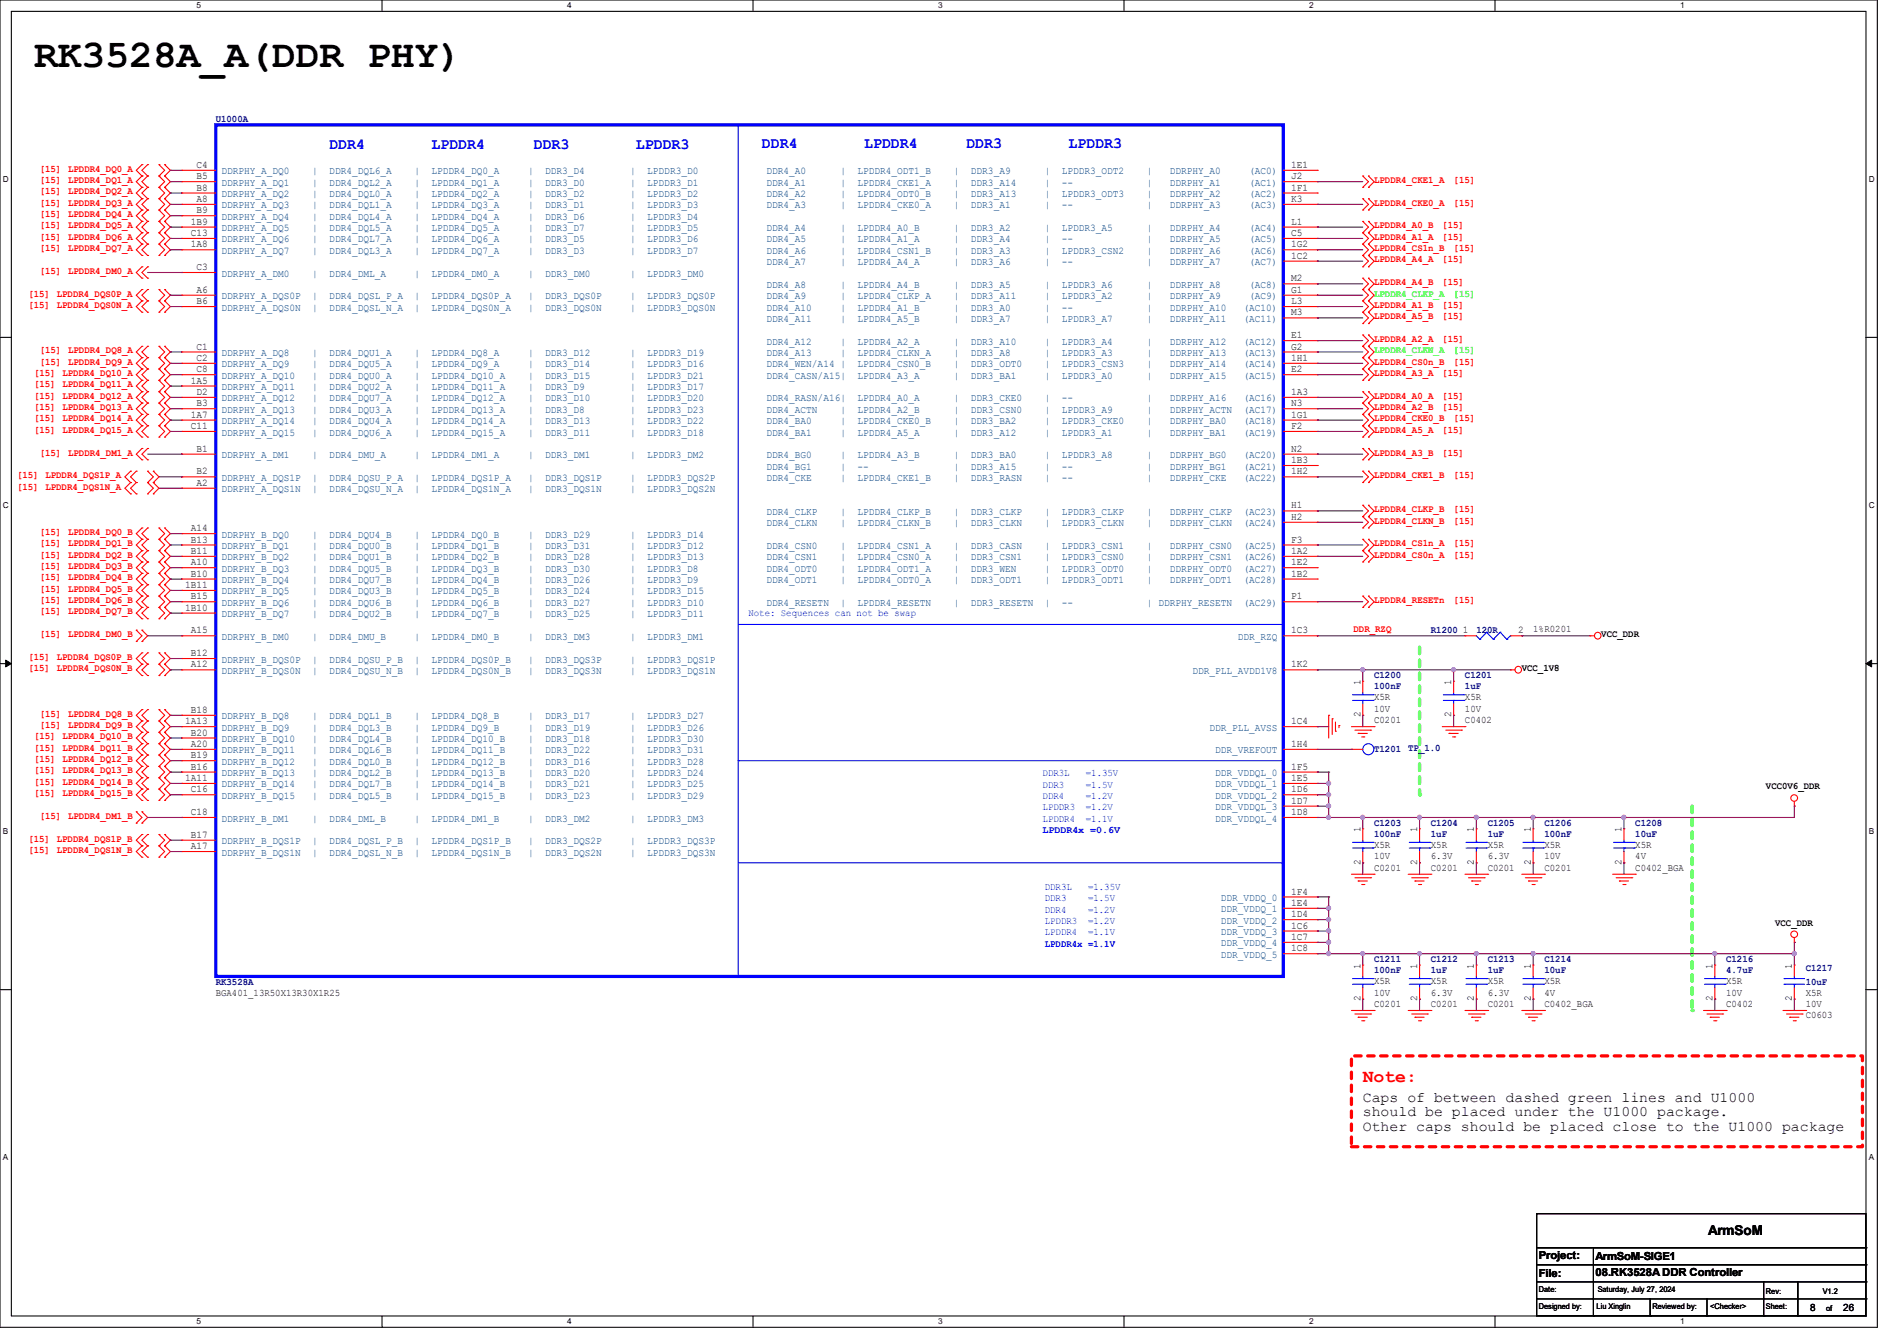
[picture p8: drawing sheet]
<svg xmlns="http://www.w3.org/2000/svg" width="297mm" height="210mm" viewBox="0 0 297 210" stroke-linecap="round" stroke-linejoin="round" font-family="sans-serif">
<defs><g id="words">
<text font-size="6.2" x="5.3" y="10.5">RK3528A_A(DDR PHY)</text>
<text font-size="2.8" fill="#f00" x="213.4" y="169.5">Note:</text>
<g font-size="2.5" fill="#00f">
<text x="51.6" y="23.3">DDR4</text>
<text x="67.6" y="23.3">LPDDR4</text>
<text x="83.6" y="23.3">DDR3</text>
<text x="99.6" y="23.3">LPDDR3</text>
<text x="119.3" y="23.2">DDR4</text>
<text x="135.3" y="23.2">LPDDR4</text>
<text x="151.3" y="23.2">DDR3</text>
<text x="167.3" y="23.2">LPDDR3</text>
</g>
<g font-size="2.3">
<text x="213.4" y="172.6">Caps of between dashed green lines and U1000</text>
<text x="213.4" y="174.8">should be placed under the U1000 package.</text>
<text x="213.4" y="177.1">Other caps should be placed close to the U1000 package</text>
</g>
<text font-size="2.1" x="267.4" y="193.5">ArmSoM</text>
<g font-size="1.7">
<text x="240.9" y="197.2">Project:</text>
<text x="249.8" y="197.4">ArmSoM-SIGE1</text>
<text x="240.9" y="200">File:</text>
<text x="249.8" y="199.9">08.RK3528A DDR Controller</text>
</g>
<g font-size="1.6" fill="#00007f">
<text x="33.8" y="19.1">U1000A</text>
<text x="224" y="99.1">R1200</text>
<text x="231.1" y="99.1">120R</text>
<text x="215.1" y="106.2">C1200</text>
<text x="215.1" y="108">100nF</text>
<text x="229.4" y="106.2">C1201</text>
<text x="229.4" y="108">1uF</text>
<text x="215.1" y="117.7">T1201</text>
<text x="220.5" y="117.6">TP_1.0</text>
<text x="215.1" y="129.3">C1203</text>
<text x="215.1" y="131.1">100nF</text>
<text x="224" y="129.3">C1204</text>
<text x="224" y="131.1">1uF</text>
<text x="232.9" y="129.3">C1205</text>
<text x="232.9" y="131.1">1uF</text>
<text x="241.8" y="129.3">C1206</text>
<text x="241.8" y="131.1">100nF</text>
<text x="256" y="129.3">C1208</text>
<text x="256" y="131.1">10uF</text>
<text x="33.8" y="154.2">RK3528A</text>
<text x="215.1" y="150.6">C1211</text>
<text x="215.1" y="152.4">100nF</text>
<text x="224" y="150.6">C1212</text>
<text x="224" y="152.4">1uF</text>
<text x="232.9" y="150.6">C1213</text>
<text x="232.9" y="152.4">1uF</text>
<text x="241.8" y="150.6">C1214</text>
<text x="241.8" y="152.4">10uF</text>
<text x="270.3" y="150.6">C1216</text>
<text x="270.3" y="152.4">4.7uF</text>
<text x="282.7" y="152.1">C1217</text>
<text x="282.7" y="154.2">10uF</text>
</g>
<g font-size="1.6" fill="#f00">
<text x="6.2" y="26.9">[15] LPDDR4_DQ0_A</text>
<text x="6.2" y="28.7">[15] LPDDR4_DQ1_A</text>
<text x="215.1" y="28.7">LPDDR4_CKE1_A</text>
<text x="227.6" y="28.7">[15]</text>
<text x="6.2" y="30.4">[15] LPDDR4_DQ2_A</text>
<text x="6.2" y="32.2">[15] LPDDR4_DQ3_A</text>
<text x="6.2" y="34">[15] LPDDR4_DQ4_A</text>
<text x="6.2" y="35.8">[15] LPDDR4_DQ5_A</text>
<text x="215.1" y="32.2">LPDDR4_CKE0_A</text>
<text x="215.1" y="35.8">LPDDR4_A0_B</text>
<text x="225.8" y="35.8">[15]</text>
<text x="227.6" y="32.2">[15]</text>
<text x="6.2" y="37.6">[15] LPDDR4_DQ6_A</text>
<text x="6.2" y="39.3">[15] LPDDR4_DQ7_A</text>
<text x="215.1" y="37.6">LPDDR4_A1_A</text>
<text x="215.1" y="39.3">LPDDR4_CS1n_B</text>
<text x="215.1" y="41.1">LPDDR4_A4_A</text>
<text x="225.8" y="37.6">[15]</text>
<text x="225.8" y="41.1">[15]</text>
<text x="227.6" y="39.3">[15]</text>
<text x="4.4" y="46.4">[15] LPDDR4_DQS0P_A</text>
<text x="6.2" y="42.9">[15] LPDDR4_DM0_A</text>
<text x="215.1" y="44.7">LPDDR4_A4_B</text>
<text x="225.8" y="44.7">[15]</text>
<text x="4.4" y="48.2">[15] LPDDR4_DQS0N_A</text>
<text x="215.1" y="48.2">LPDDR4_A1_B</text>
<text x="215.1" y="50">LPDDR4_A5_B</text>
<text x="215.1" y="53.6">LPDDR4_A2_A</text>
<text x="225.8" y="48.2">[15]</text>
<text x="225.8" y="50">[15]</text>
<text x="225.8" y="53.6">[15]</text>
<text x="5.3" y="58.9">[15] LPDDR4_DQ10_A</text>
<text x="6.2" y="55.3">[15] LPDDR4_DQ8_A</text>
<text x="6.2" y="57.1">[15] LPDDR4_DQ9_A</text>
<text x="215.1" y="57.1">LPDDR4_CS0n_B</text>
<text x="215.1" y="58.9">LPDDR4_A3_A</text>
<text x="225.8" y="58.9">[15]</text>
<text x="227.6" y="57.1">[15]</text>
<text x="5.3" y="60.7">[15] LPDDR4_DQ11_A</text>
<text x="5.3" y="62.4">[15] LPDDR4_DQ12_A</text>
<text x="5.3" y="64.2">[15] LPDDR4_DQ13_A</text>
<text x="5.3" y="66">[15] LPDDR4_DQ14_A</text>
<text x="215.1" y="62.4">LPDDR4_A0_A</text>
<text x="215.1" y="64.2">LPDDR4_A2_B</text>
<text x="215.1" y="66">LPDDR4_CKE0_B</text>
<text x="225.8" y="62.4">[15]</text>
<text x="225.8" y="64.2">[15]</text>
<text x="227.6" y="66">[15]</text>
<text x="5.3" y="67.8">[15] LPDDR4_DQ15_A</text>
<text x="6.2" y="71.3">[15] LPDDR4_DM1_A</text>
<text x="215.1" y="67.8">LPDDR4_A5_A</text>
<text x="215.1" y="71.3">LPDDR4_A3_B</text>
<text x="225.8" y="67.8">[15]</text>
<text x="225.8" y="71.3">[15]</text>
<text x="2.7" y="74.9">[15] LPDDR4_DQS1P_A</text>
<text x="2.7" y="76.7">[15] LPDDR4_DQS1N_A</text>
<text x="215.1" y="74.9">LPDDR4_CKE1_B</text>
<text x="227.6" y="74.9">[15]</text>
<text x="6.2" y="83.8">[15] LPDDR4_DQ0_B</text>
<text x="215.1" y="80.2">LPDDR4_CLKP_B</text>
<text x="215.1" y="82">LPDDR4_CLKN_B</text>
<text x="227.6" y="80.2">[15]</text>
<text x="227.6" y="82">[15]</text>
<text x="6.2" y="85.6">[15] LPDDR4_DQ1_B</text>
<text x="6.2" y="87.3">[15] LPDDR4_DQ2_B</text>
<text x="6.2" y="89.1">[15] LPDDR4_DQ3_B</text>
<text x="215.1" y="85.6">LPDDR4_CS1n_A</text>
<text x="215.1" y="87.3">LPDDR4_CS0n_A</text>
<text x="227.6" y="85.6">[15]</text>
<text x="227.6" y="87.3">[15]</text>
<text x="6.2" y="90.9">[15] LPDDR4_DQ4_B</text>
<text x="6.2" y="92.7">[15] LPDDR4_DQ5_B</text>
<text x="6.2" y="94.4">[15] LPDDR4_DQ6_B</text>
<text x="215.1" y="94.4">LPDDR4_RESETn</text>
<text x="227.6" y="94.4">[15]</text>
<text x="6.2" y="96.2">[15] LPDDR4_DQ7_B</text>
<text x="6.2" y="99.8">[15] LPDDR4_DM0_B</text>
<text x="211.9" y="99">DDR_RZQ</text>
<text x="4.4" y="103.3">[15] LPDDR4_DQS0P_B</text>
<text x="4.4" y="105.1">[15] LPDDR4_DQS0N_B</text>
<text x="6.2" y="112.2">[15] LPDDR4_DQ8_B</text>
<text x="5.3" y="115.8">[15] LPDDR4_DQ10_B</text>
<text x="5.3" y="117.6">[15] LPDDR4_DQ11_B</text>
<text x="5.3" y="119.3">[15] LPDDR4_DQ12_B</text>
<text x="6.2" y="114">[15] LPDDR4_DQ9_B</text>
<text x="5.3" y="121.1">[15] LPDDR4_DQ13_B</text>
<text x="5.3" y="122.9">[15] LPDDR4_DQ14_B</text>
<text x="5.3" y="124.7">[15] LPDDR4_DQ15_B</text>
<text x="4.4" y="131.8">[15] LPDDR4_DQS1P_B</text>
<text x="6.2" y="128.2">[15] LPDDR4_DM1_B</text>
<text x="4.4" y="133.6">[15] LPDDR4_DQS1N_B</text>
</g>
<g font-size="1.6">
<text x="30.8" y="26.3">C4</text>
<text x="30.8" y="28.1">B5</text>
<text x="30.8" y="29.8">B8</text>
<text x="202.1" y="26.3">1E1</text>
<text x="202.1" y="28.1">J2</text>
<text x="202.1" y="29.8">1F1</text>
<text x="29.9" y="35.2">1B9</text>
<text x="30.8" y="31.6">A8</text>
<text x="30.8" y="33.4">B9</text>
<text x="202.1" y="31.6">K3</text>
<text x="202.1" y="35.2">L1</text>
<text x="29.9" y="37">C13</text>
<text x="29.9" y="38.7">1A8</text>
<text x="202.1" y="37">C5</text>
<text x="202.1" y="38.7">1G2</text>
<text x="202.1" y="40.5">1C2</text>
<text x="30.8" y="42.3">C3</text>
<text x="30.8" y="45.8">A6</text>
<text x="30.8" y="47.6">B6</text>
<text x="202.1" y="44.1">M2</text>
<text x="202.1" y="45.8">G1</text>
<text x="202.1" y="47.6">L3</text>
<text x="202.1" y="49.4">M3</text>
<text x="202.1" y="53">E1</text>
<text x="30.8" y="54.7">C1</text>
<text x="30.8" y="56.5">C2</text>
<text x="30.8" y="58.3">C8</text>
<text x="202.1" y="54.7">G2</text>
<text x="202.1" y="56.5">1H1</text>
<text x="202.1" y="58.3">E2</text>
<text x="29.9" y="60.1">1A5</text>
<text x="29.9" y="65.4">1A7</text>
<text x="30.8" y="61.9">D2</text>
<text x="30.8" y="63.6">B3</text>
<text x="202.1" y="61.9">1A3</text>
<text x="202.1" y="63.6">N3</text>
<text x="202.1" y="65.4">1G1</text>
<text x="29.9" y="67.2">C11</text>
<text x="30.8" y="70.7">B1</text>
<text x="202.1" y="67.2">F2</text>
<text x="202.1" y="70.7">N2</text>
<text x="30.8" y="74.3">B2</text>
<text x="30.8" y="76.1">A2</text>
<text x="202.1" y="72.5">1B3</text>
<text x="202.1" y="74.3">1H2</text>
<text x="29.9" y="83.2">A14</text>
<text x="202.1" y="79.6">H1</text>
<text x="202.1" y="81.4">H2</text>
<text x="29.9" y="85">B13</text>
<text x="29.9" y="86.7">B11</text>
<text x="29.9" y="88.5">A10</text>
<text x="202.1" y="85">F3</text>
<text x="202.1" y="86.7">1A2</text>
<text x="202.1" y="88.5">1E2</text>
<text x="29" y="92.1">1B11</text>
<text x="29" y="95.6">1B10</text>
<text x="29.9" y="90.3">B10</text>
<text x="29.9" y="93.9">B15</text>
<text x="202.1" y="90.3">1B2</text>
<text x="202.1" y="93.9">P1</text>
<text x="29.9" y="99.2">A15</text>
<text x="202.1" y="99.2">1C3</text>
<text x="229" y="99.2">1</text>
<text x="237.7" y="99.2">2</text>
<text x="240" y="99">1%R0201</text>
<text x="250.7" y="99.8">VCC_DDR</text>
<text x="29.9" y="102.7">B12</text>
<text x="29.9" y="104.5">A12</text>
<text x="202.1" y="104.5">1K2</text>
<text x="213" y="107.2" transform="rotate(-90 213 107.2)">1</text>
<text x="227.2" y="107.2" transform="rotate(-90 227.2 107.2)">1</text>
<text x="238.3" y="105.1">VCC_1V8</text>
<text x="29" y="113.4">1A13</text>
<text x="29.9" y="111.6">B18</text>
<text x="202.1" y="113.4">1C4</text>
<text x="213" y="112.4" transform="rotate(-90 213 112.4)">2</text>
<text x="215.1" y="113.2">C0201</text>
<text x="215.1" y="109.7">X5R</text>
<text x="215.1" y="111.5">10V</text>
<text x="227.2" y="112.4" transform="rotate(-90 227.2 112.4)">2</text>
<text x="229.4" y="113.2">C0402</text>
<text x="229.4" y="109.7">X5R</text>
<text x="229.4" y="111.5">10V</text>
<text x="29.9" y="115.2">B20</text>
<text x="29.9" y="117">A20</text>
<text x="29.9" y="118.7">B19</text>
<text x="202.1" y="117">1H4</text>
<text x="29" y="122.3">1A11</text>
<text x="29.9" y="120.5">B16</text>
<text x="29.9" y="124.1">C16</text>
<text x="202.1" y="120.5">1F5</text>
<text x="202.1" y="122.3">1E5</text>
<text x="202.1" y="124.1">1D6</text>
<text x="202.1" y="125.9">1D7</text>
<text x="276.5" y="123.6">VCC0V6_DDR</text>
<text x="29.9" y="127.6">C18</text>
<text x="29.9" y="131.2">B17</text>
<text x="202.1" y="127.6">1D8</text>
<text x="213" y="130.3" transform="rotate(-90 213 130.3)">1</text>
<text x="221.9" y="130.3" transform="rotate(-90 221.9 130.3)">1</text>
<text x="230.8" y="130.3" transform="rotate(-90 230.8 130.3)">1</text>
<text x="239.6" y="130.3" transform="rotate(-90 239.6 130.3)">1</text>
<text x="253.9" y="130.3" transform="rotate(-90 253.9 130.3)">1</text>
<text x="29.9" y="133">A17</text>
<text x="213" y="135.5" transform="rotate(-90 213 135.5)">2</text>
<text x="215.1" y="136.4">C0201</text>
<text x="215.1" y="132.8">X5R</text>
<text x="215.1" y="134.6">10V</text>
<text x="221.9" y="135.5" transform="rotate(-90 221.9 135.5)">2</text>
<text x="224" y="136.4">C0201</text>
<text x="224" y="132.8">X5R</text>
<text x="224" y="134.6">6.3V</text>
<text x="230.8" y="135.5" transform="rotate(-90 230.8 135.5)">2</text>
<text x="232.9" y="136.4">C0201</text>
<text x="232.9" y="132.8">X5R</text>
<text x="232.9" y="134.6">6.3V</text>
<text x="239.6" y="135.5" transform="rotate(-90 239.6 135.5)">2</text>
<text x="241.8" y="136.4">C0201</text>
<text x="241.8" y="132.8">X5R</text>
<text x="241.8" y="134.6">10V</text>
<text x="253.9" y="135.5" transform="rotate(-90 253.9 135.5)">2</text>
<text x="256" y="136.4">C0402_BGA</text>
<text x="256" y="132.8">X5R</text>
<text x="256" y="134.6">4V</text>
<text x="202.1" y="140.1">1F4</text>
<text x="202.1" y="141.9">1E4</text>
<text x="202.1" y="143.6">1D4</text>
<text x="202.1" y="145.4">1C6</text>
<text x="202.1" y="147.2">1C7</text>
<text x="202.1" y="149">1C8</text>
<text x="277.9" y="145">VCC_DDR</text>
<text x="33.8" y="155.9">BGA401_13R50X13R30X1R25</text>
<text x="213" y="151.7" transform="rotate(-90 213 151.7)">1</text>
<text x="215.1" y="154.1">X5R</text>
<text x="215.1" y="155.9">10V</text>
<text x="221.9" y="151.7" transform="rotate(-90 221.9 151.7)">1</text>
<text x="224" y="154.1">X5R</text>
<text x="224" y="155.9">6.3V</text>
<text x="230.8" y="151.7" transform="rotate(-90 230.8 151.7)">1</text>
<text x="232.9" y="154.1">X5R</text>
<text x="232.9" y="155.9">6.3V</text>
<text x="239.6" y="151.7" transform="rotate(-90 239.6 151.7)">1</text>
<text x="241.8" y="154.1">X5R</text>
<text x="241.8" y="155.9">4V</text>
<text x="268.1" y="151.7" transform="rotate(-90 268.1 151.7)">1</text>
<text x="270.3" y="154.1">X5R</text>
<text x="270.3" y="155.9">10V</text>
<text x="280.5" y="151.7" transform="rotate(-90 280.5 151.7)">1</text>
<text x="282.7" y="155.9">X5R</text>
<text x="213" y="156.8" transform="rotate(-90 213 156.8)">2</text>
<text x="215.1" y="157.7">C0201</text>
<text x="221.9" y="156.8" transform="rotate(-90 221.9 156.8)">2</text>
<text x="224" y="157.7">C0201</text>
<text x="230.8" y="156.8" transform="rotate(-90 230.8 156.8)">2</text>
<text x="232.9" y="157.7">C0201</text>
<text x="239.6" y="156.8" transform="rotate(-90 239.6 156.8)">2</text>
<text x="241.8" y="157.7">C0402_BGA</text>
<text x="268.1" y="156.8" transform="rotate(-90 268.1 156.8)">2</text>
<text x="270.3" y="157.7">C0402</text>
<text x="280.5" y="156.8" transform="rotate(-90 280.5 156.8)">2</text>
<text x="282.7" y="159.5">C0603</text>
<text x="282.7" y="157.7">10V</text>
<text x="283.4" y="205.4">8</text>
<text x="288.6" y="205.4">26</text>
</g>
<g font-size="1.6" fill="#003f7f">
<text x="34.7" y="27.3">DDRPHY_A_DQ0</text>
<text x="34.7" y="29.1">DDRPHY_A_DQ1</text>
<text x="48.9" y="27.3">|</text>
<text x="48.9" y="29.1">|</text>
<text x="51.6" y="27.3">DDR4_DQL6_A</text>
<text x="51.6" y="29.1">DDR4_DQL2_A</text>
<text x="64.9" y="27.3">|</text>
<text x="64.9" y="29.1">|</text>
<text x="67.6" y="27.3">LPDDR4_DQ0_A</text>
<text x="67.6" y="29.1">LPDDR4_DQ1_A</text>
<text x="82.7" y="27.3">|</text>
<text x="82.7" y="29.1">|</text>
<text x="85.3" y="27.3">DDR3_D4</text>
<text x="85.3" y="29.1">DDR3_D0</text>
<text x="98.7" y="27.3">|</text>
<text x="98.7" y="29.1">|</text>
<text x="101.3" y="27.3">LPDDR3_D0</text>
<text x="101.3" y="29.1">LPDDR3_D1</text>
<text x="120" y="27.3">DDR4_A0</text>
<text x="120" y="29.1">DDR4_A1</text>
<text x="131.6" y="27.3">|</text>
<text x="131.6" y="29.1">|</text>
<text x="134.2" y="27.3">LPDDR4_ODT1_B</text>
<text x="134.2" y="29.1">LPDDR4_CKE1_A</text>
<text x="149.4" y="27.3">|</text>
<text x="149.4" y="29.1">|</text>
<text x="152" y="27.3">DDR3_A9</text>
<text x="152" y="29.1">DDR3_A14</text>
<text x="163.6" y="27.3">|</text>
<text x="163.6" y="29.1">|</text>
<text x="166.2" y="27.3">LPDDR3_ODT2</text>
<text x="166.2" y="29.1">--</text>
<text x="179.6" y="27.3">|</text>
<text x="179.6" y="29.1">|</text>
<text x="183.1" y="27.3">DDRPHY_A0</text>
<text x="183.1" y="29.1">DDRPHY_A1</text>
<text x="195.6" y="27.3">(AC0)</text>
<text x="195.6" y="29.1">(AC1)</text>
<text x="34.7" y="30.9">DDRPHY_A_DQ2</text>
<text x="34.7" y="32.6">DDRPHY_A_DQ3</text>
<text x="34.7" y="34.4">DDRPHY_A_DQ4</text>
<text x="48.9" y="30.9">|</text>
<text x="48.9" y="32.6">|</text>
<text x="48.9" y="34.4">|</text>
<text x="51.6" y="30.9">DDR4_DQL0_A</text>
<text x="51.6" y="32.6">DDR4_DQL1_A</text>
<text x="51.6" y="34.4">DDR4_DQL4_A</text>
<text x="64.9" y="30.9">|</text>
<text x="64.9" y="32.6">|</text>
<text x="64.9" y="34.4">|</text>
<text x="67.6" y="30.9">LPDDR4_DQ2_A</text>
<text x="67.6" y="32.6">LPDDR4_DQ3_A</text>
<text x="67.6" y="34.4">LPDDR4_DQ4_A</text>
<text x="82.7" y="30.9">|</text>
<text x="82.7" y="32.6">|</text>
<text x="82.7" y="34.4">|</text>
<text x="85.3" y="30.9">DDR3_D2</text>
<text x="85.3" y="32.6">DDR3_D1</text>
<text x="85.3" y="34.4">DDR3_D6</text>
<text x="98.7" y="30.9">|</text>
<text x="98.7" y="32.6">|</text>
<text x="98.7" y="34.4">|</text>
<text x="101.3" y="30.9">LPDDR3_D2</text>
<text x="101.3" y="32.6">LPDDR3_D3</text>
<text x="101.3" y="34.4">LPDDR3_D4</text>
<text x="120" y="30.9">DDR4_A2</text>
<text x="120" y="32.6">DDR4_A3</text>
<text x="131.6" y="30.9">|</text>
<text x="131.6" y="32.6">|</text>
<text x="134.2" y="30.9">LPDDR4_ODT0_B</text>
<text x="134.2" y="32.6">LPDDR4_CKE0_A</text>
<text x="149.4" y="30.9">|</text>
<text x="149.4" y="32.6">|</text>
<text x="152" y="30.9">DDR3_A13</text>
<text x="152" y="32.6">DDR3_A1</text>
<text x="163.6" y="30.9">|</text>
<text x="163.6" y="32.6">|</text>
<text x="166.2" y="30.9">LPDDR3_ODT3</text>
<text x="166.2" y="32.6">--</text>
<text x="179.6" y="30.9">|</text>
<text x="179.6" y="32.6">|</text>
<text x="183.1" y="30.9">DDRPHY_A2</text>
<text x="183.1" y="32.6">DDRPHY_A3</text>
<text x="195.6" y="30.9">(AC2)</text>
<text x="195.6" y="32.6">(AC3)</text>
<text x="34.7" y="36.2">DDRPHY_A_DQ5</text>
<text x="34.7" y="38">DDRPHY_A_DQ6</text>
<text x="34.7" y="39.8">DDRPHY_A_DQ7</text>
<text x="48.9" y="36.2">|</text>
<text x="48.9" y="38">|</text>
<text x="48.9" y="39.8">|</text>
<text x="51.6" y="36.2">DDR4_DQL5_A</text>
<text x="51.6" y="38">DDR4_DQL7_A</text>
<text x="51.6" y="39.8">DDR4_DQL3_A</text>
<text x="64.9" y="36.2">|</text>
<text x="64.9" y="38">|</text>
<text x="64.9" y="39.8">|</text>
<text x="67.6" y="36.2">LPDDR4_DQ5_A</text>
<text x="67.6" y="38">LPDDR4_DQ6_A</text>
<text x="67.6" y="39.8">LPDDR4_DQ7_A</text>
<text x="82.7" y="36.2">|</text>
<text x="82.7" y="38">|</text>
<text x="82.7" y="39.8">|</text>
<text x="85.3" y="36.2">DDR3_D7</text>
<text x="85.3" y="38">DDR3_D5</text>
<text x="85.3" y="39.8">DDR3_D3</text>
<text x="98.7" y="36.2">|</text>
<text x="98.7" y="38">|</text>
<text x="98.7" y="39.8">|</text>
<text x="101.3" y="36.2">LPDDR3_D5</text>
<text x="101.3" y="38">LPDDR3_D6</text>
<text x="101.3" y="39.8">LPDDR3_D7</text>
<text x="120" y="36.2">DDR4_A4</text>
<text x="120" y="38">DDR4_A5</text>
<text x="120" y="39.8">DDR4_A6</text>
<text x="120" y="41.5">DDR4_A7</text>
<text x="131.6" y="36.2">|</text>
<text x="131.6" y="38">|</text>
<text x="131.6" y="39.8">|</text>
<text x="131.6" y="41.5">|</text>
<text x="134.2" y="36.2">LPDDR4_A0_B</text>
<text x="134.2" y="38">LPDDR4_A1_A</text>
<text x="134.2" y="39.8">LPDDR4_CSN1_B</text>
<text x="134.2" y="41.5">LPDDR4_A4_A</text>
<text x="149.4" y="36.2">|</text>
<text x="149.4" y="38">|</text>
<text x="149.4" y="39.8">|</text>
<text x="149.4" y="41.5">|</text>
<text x="152" y="36.2">DDR3_A2</text>
<text x="152" y="38">DDR3_A4</text>
<text x="152" y="39.8">DDR3_A3</text>
<text x="152" y="41.5">DDR3_A6</text>
<text x="163.6" y="36.2">|</text>
<text x="163.6" y="38">|</text>
<text x="163.6" y="39.8">|</text>
<text x="163.6" y="41.5">|</text>
<text x="166.2" y="36.2">LPDDR3_A5</text>
<text x="166.2" y="38">--</text>
<text x="166.2" y="39.8">LPDDR3_CSN2</text>
<text x="166.2" y="41.5">--</text>
<text x="179.6" y="36.2">|</text>
<text x="179.6" y="38">|</text>
<text x="179.6" y="39.8">|</text>
<text x="179.6" y="41.5">|</text>
<text x="183.1" y="36.2">DDRPHY_A4</text>
<text x="183.1" y="38">DDRPHY_A5</text>
<text x="183.1" y="39.8">DDRPHY_A6</text>
<text x="183.1" y="41.5">DDRPHY_A7</text>
<text x="195.6" y="36.2">(AC4)</text>
<text x="195.6" y="38">(AC5)</text>
<text x="195.6" y="39.8">(AC6)</text>
<text x="195.6" y="41.5">(AC7)</text>
<text x="34.7" y="43.3">DDRPHY_A_DM0</text>
<text x="34.7" y="46.9">DDRPHY_A_DQS0P</text>
<text x="48.9" y="43.3">|</text>
<text x="48.9" y="46.9">|</text>
<text x="51.6" y="43.3">DDR4_DML_A</text>
<text x="51.6" y="46.9">DDR4_DQSL_P_A</text>
<text x="64.9" y="43.3">|</text>
<text x="64.9" y="46.9">|</text>
<text x="67.6" y="43.3">LPDDR4_DM0_A</text>
<text x="67.6" y="46.9">LPDDR4_DQS0P_A</text>
<text x="82.7" y="43.3">|</text>
<text x="82.7" y="46.9">|</text>
<text x="85.3" y="43.3">DDR3_DM0</text>
<text x="85.3" y="46.9">DDR3_DQS0P</text>
<text x="98.7" y="43.3">|</text>
<text x="98.7" y="46.9">|</text>
<text x="101.3" y="43.3">LPDDR3_DM0</text>
<text x="101.3" y="46.9">LPDDR3_DQS0P</text>
<text x="120" y="45.1">DDR4_A8</text>
<text x="120" y="46.9">DDR4_A9</text>
<text x="131.6" y="45.1">|</text>
<text x="131.6" y="46.9">|</text>
<text x="134.2" y="45.1">LPDDR4_A4_B</text>
<text x="134.2" y="46.9">LPDDR4_CLKP_A</text>
<text x="149.4" y="45.1">|</text>
<text x="149.4" y="46.9">|</text>
<text x="152" y="45.1">DDR3_A5</text>
<text x="152" y="46.9">DDR3_A11</text>
<text x="163.6" y="45.1">|</text>
<text x="163.6" y="46.9">|</text>
<text x="166.2" y="45.1">LPDDR3_A6</text>
<text x="166.2" y="46.9">LPDDR3_A2</text>
<text x="179.6" y="45.1">|</text>
<text x="179.6" y="46.9">|</text>
<text x="183.1" y="45.1">DDRPHY_A8</text>
<text x="183.1" y="46.9">DDRPHY_A9</text>
<text x="195.6" y="45.1">(AC8)</text>
<text x="195.6" y="46.9">(AC9)</text>
<text x="34.7" y="48.6">DDRPHY_A_DQS0N</text>
<text x="48.9" y="48.6">|</text>
<text x="51.6" y="48.6">DDR4_DQSL_N_A</text>
<text x="64.9" y="48.6">|</text>
<text x="67.6" y="48.6">LPDDR4_DQS0N_A</text>
<text x="82.7" y="48.6">|</text>
<text x="85.3" y="48.6">DDR3_DQS0N</text>
<text x="98.7" y="48.6">|</text>
<text x="101.3" y="48.6">LPDDR3_DQS0N</text>
<text x="120" y="48.6">DDR4_A10</text>
<text x="120" y="50.4">DDR4_A11</text>
<text x="120" y="54">DDR4_A12</text>
<text x="131.6" y="48.6">|</text>
<text x="131.6" y="50.4">|</text>
<text x="131.6" y="54">|</text>
<text x="134.2" y="48.6">LPDDR4_A1_B</text>
<text x="134.2" y="50.4">LPDDR4_A5_B</text>
<text x="134.2" y="54">LPDDR4_A2_A</text>
<text x="149.4" y="48.6">|</text>
<text x="149.4" y="50.4">|</text>
<text x="149.4" y="54">|</text>
<text x="152" y="48.6">DDR3_A0</text>
<text x="152" y="50.4">DDR3_A7</text>
<text x="152" y="54">DDR3_A10</text>
<text x="163.6" y="48.6">|</text>
<text x="163.6" y="50.4">|</text>
<text x="163.6" y="54">|</text>
<text x="166.2" y="48.6">--</text>
<text x="166.2" y="50.4">LPDDR3_A7</text>
<text x="166.2" y="54">LPDDR3_A4</text>
<text x="179.6" y="48.6">|</text>
<text x="179.6" y="50.4">|</text>
<text x="179.6" y="54">|</text>
<text x="183.1" y="48.6">DDRPHY_A10</text>
<text x="183.1" y="50.4">DDRPHY_A11</text>
<text x="183.1" y="54">DDRPHY_A12</text>
<text x="194.7" y="48.6">(AC10)</text>
<text x="194.7" y="50.4">(AC11)</text>
<text x="194.7" y="54">(AC12)</text>
<text x="34.7" y="55.8">DDRPHY_A_DQ8</text>
<text x="34.7" y="57.5">DDRPHY_A_DQ9</text>
<text x="34.7" y="59.3">DDRPHY_A_DQ10</text>
<text x="48.9" y="55.8">|</text>
<text x="48.9" y="57.5">|</text>
<text x="48.9" y="59.3">|</text>
<text x="51.6" y="55.8">DDR4_DQU1_A</text>
<text x="51.6" y="57.5">DDR4_DQU5_A</text>
<text x="51.6" y="59.3">DDR4_DQU0_A</text>
<text x="64.9" y="55.8">|</text>
<text x="64.9" y="57.5">|</text>
<text x="64.9" y="59.3">|</text>
<text x="67.6" y="55.8">LPDDR4_DQ8_A</text>
<text x="67.6" y="57.5">LPDDR4_DQ9_A</text>
<text x="67.6" y="59.3">LPDDR4_DQ10_A</text>
<text x="82.7" y="55.8">|</text>
<text x="82.7" y="57.5">|</text>
<text x="82.7" y="59.3">|</text>
<text x="85.3" y="55.8">DDR3_D12</text>
<text x="85.3" y="57.5">DDR3_D14</text>
<text x="85.3" y="59.3">DDR3_D15</text>
<text x="98.7" y="55.8">|</text>
<text x="98.7" y="57.5">|</text>
<text x="98.7" y="59.3">|</text>
<text x="101.3" y="55.8">LPDDR3_D19</text>
<text x="101.3" y="57.5">LPDDR3_D16</text>
<text x="101.3" y="59.3">LPDDR3_D21</text>
<text x="120" y="55.8">DDR4_A13</text>
<text x="120" y="57.5">DDR4_WEN/A14 |</text>
<text x="120" y="59.3">DDR4_CASN/A15|</text>
<text x="131.6" y="55.8">|</text>
<text x="134.2" y="55.8">LPDDR4_CLKN_A</text>
<text x="134.2" y="57.5">LPDDR4_CSN0_B</text>
<text x="134.2" y="59.3">LPDDR4_A3_A</text>
<text x="149.4" y="55.8">|</text>
<text x="149.4" y="57.5">|</text>
<text x="149.4" y="59.3">|</text>
<text x="152" y="55.8">DDR3_A8</text>
<text x="152" y="57.5">DDR3_ODT0</text>
<text x="152" y="59.3">DDR3_BA1</text>
<text x="163.6" y="55.8">|</text>
<text x="163.6" y="57.5">|</text>
<text x="163.6" y="59.3">|</text>
<text x="166.2" y="55.8">LPDDR3_A3</text>
<text x="166.2" y="57.5">LPDDR3_CSN3</text>
<text x="166.2" y="59.3">LPDDR3_A0</text>
<text x="179.6" y="55.8">|</text>
<text x="179.6" y="57.5">|</text>
<text x="179.6" y="59.3">|</text>
<text x="183.1" y="55.8">DDRPHY_A13</text>
<text x="183.1" y="57.5">DDRPHY_A14</text>
<text x="183.1" y="59.3">DDRPHY_A15</text>
<text x="194.7" y="55.8">(AC13)</text>
<text x="194.7" y="57.5">(AC14)</text>
<text x="194.7" y="59.3">(AC15)</text>
<text x="34.7" y="61.1">DDRPHY_A_DQ11</text>
<text x="34.7" y="62.9">DDRPHY_A_DQ12</text>
<text x="34.7" y="64.6">DDRPHY_A_DQ13</text>
<text x="48.9" y="61.1">|</text>
<text x="48.9" y="62.9">|</text>
<text x="48.9" y="64.6">|</text>
<text x="51.6" y="61.1">DDR4_DQU2_A</text>
<text x="51.6" y="62.9">DDR4_DQU7_A</text>
<text x="51.6" y="64.6">DDR4_DQU3_A</text>
<text x="64.9" y="61.1">|</text>
<text x="64.9" y="62.9">|</text>
<text x="64.9" y="64.6">|</text>
<text x="67.6" y="61.1">LPDDR4_DQ11_A</text>
<text x="67.6" y="62.9">LPDDR4_DQ12_A</text>
<text x="67.6" y="64.6">LPDDR4_DQ13_A</text>
<text x="82.7" y="61.1">|</text>
<text x="82.7" y="62.9">|</text>
<text x="82.7" y="64.6">|</text>
<text x="85.3" y="61.1">DDR3_D9</text>
<text x="85.3" y="62.9">DDR3_D10</text>
<text x="85.3" y="64.6">DDR3_D8</text>
<text x="98.7" y="61.1">|</text>
<text x="98.7" y="62.9">|</text>
<text x="98.7" y="64.6">|</text>
<text x="101.3" y="61.1">LPDDR3_D17</text>
<text x="101.3" y="62.9">LPDDR3_D20</text>
<text x="101.3" y="64.6">LPDDR3_D23</text>
<text x="120" y="62.9">DDR4_RASN/A16|</text>
<text x="120" y="64.6">DDR4_ACTN</text>
<text x="131.6" y="64.6">|</text>
<text x="134.2" y="62.9">LPDDR4_A0_A</text>
<text x="134.2" y="64.6">LPDDR4_A2_B</text>
<text x="149.4" y="62.9">|</text>
<text x="149.4" y="64.6">|</text>
<text x="152" y="62.9">DDR3_CKE0</text>
<text x="152" y="64.6">DDR3_CSN0</text>
<text x="163.6" y="62.9">|</text>
<text x="163.6" y="64.6">|</text>
<text x="166.2" y="62.9">--</text>
<text x="166.2" y="64.6">LPDDR3_A9</text>
<text x="179.6" y="62.9">|</text>
<text x="179.6" y="64.6">|</text>
<text x="183.1" y="62.9">DDRPHY_A16</text>
<text x="183.1" y="64.6">DDRPHY_ACTN</text>
<text x="194.7" y="62.9">(AC16)</text>
<text x="194.7" y="64.6">(AC17)</text>
<text x="34.7" y="66.4">DDRPHY_A_DQ14</text>
<text x="34.7" y="68.2">DDRPHY_A_DQ15</text>
<text x="34.7" y="71.8">DDRPHY_A_DM1</text>
<text x="48.9" y="66.4">|</text>
<text x="48.9" y="68.2">|</text>
<text x="48.9" y="71.8">|</text>
<text x="51.6" y="66.4">DDR4_DQU4_A</text>
<text x="51.6" y="68.2">DDR4_DQU6_A</text>
<text x="51.6" y="71.8">DDR4_DMU_A</text>
<text x="64.9" y="66.4">|</text>
<text x="64.9" y="68.2">|</text>
<text x="64.9" y="71.8">|</text>
<text x="67.6" y="66.4">LPDDR4_DQ14_A</text>
<text x="67.6" y="68.2">LPDDR4_DQ15_A</text>
<text x="67.6" y="71.8">LPDDR4_DM1_A</text>
<text x="82.7" y="66.4">|</text>
<text x="82.7" y="68.2">|</text>
<text x="82.7" y="71.8">|</text>
<text x="85.3" y="66.4">DDR3_D13</text>
<text x="85.3" y="68.2">DDR3_D11</text>
<text x="85.3" y="71.8">DDR3_DM1</text>
<text x="98.7" y="66.4">|</text>
<text x="98.7" y="68.2">|</text>
<text x="98.7" y="71.8">|</text>
<text x="101.3" y="66.4">LPDDR3_D22</text>
<text x="101.3" y="68.2">LPDDR3_D18</text>
<text x="101.3" y="71.8">LPDDR3_DM2</text>
<text x="120" y="66.4">DDR4_BA0</text>
<text x="120" y="68.2">DDR4_BA1</text>
<text x="120" y="71.8">DDR4_BG0</text>
<text x="131.6" y="66.4">|</text>
<text x="131.6" y="68.2">|</text>
<text x="131.6" y="71.8">|</text>
<text x="134.2" y="66.4">LPDDR4_CKE0_B</text>
<text x="134.2" y="68.2">LPDDR4_A5_A</text>
<text x="134.2" y="71.8">LPDDR4_A3_B</text>
<text x="149.4" y="66.4">|</text>
<text x="149.4" y="68.2">|</text>
<text x="149.4" y="71.8">|</text>
<text x="152" y="66.4">DDR3_BA2</text>
<text x="152" y="68.2">DDR3_A12</text>
<text x="152" y="71.8">DDR3_BA0</text>
<text x="163.6" y="66.4">|</text>
<text x="163.6" y="68.2">|</text>
<text x="163.6" y="71.8">|</text>
<text x="166.2" y="66.4">LPDDR3_CKE0</text>
<text x="166.2" y="68.2">LPDDR3_A1</text>
<text x="166.2" y="71.8">LPDDR3_A8</text>
<text x="179.6" y="66.4">|</text>
<text x="179.6" y="68.2">|</text>
<text x="179.6" y="71.8">|</text>
<text x="183.1" y="66.4">DDRPHY_BA0</text>
<text x="183.1" y="68.2">DDRPHY_BA1</text>
<text x="183.1" y="71.8">DDRPHY_BG0</text>
<text x="194.7" y="66.4">(AC18)</text>
<text x="194.7" y="68.2">(AC19)</text>
<text x="194.7" y="71.8">(AC20)</text>
<text x="34.7" y="75.3">DDRPHY_A_DQS1P</text>
<text x="34.7" y="77.1">DDRPHY_A_DQS1N</text>
<text x="48.9" y="75.3">|</text>
<text x="48.9" y="77.1">|</text>
<text x="51.6" y="75.3">DDR4_DQSU_P_A</text>
<text x="51.6" y="77.1">DDR4_DQSU_N_A</text>
<text x="64.9" y="75.3">|</text>
<text x="64.9" y="77.1">|</text>
<text x="67.6" y="75.3">LPDDR4_DQS1P_A</text>
<text x="67.6" y="77.1">LPDDR4_DQS1N_A</text>
<text x="82.7" y="75.3">|</text>
<text x="82.7" y="77.1">|</text>
<text x="85.3" y="75.3">DDR3_DQS1P</text>
<text x="85.3" y="77.1">DDR3_DQS1N</text>
<text x="98.7" y="75.3">|</text>
<text x="98.7" y="77.1">|</text>
<text x="101.3" y="75.3">LPDDR3_DQS2P</text>
<text x="101.3" y="77.1">LPDDR3_DQS2N</text>
<text x="120" y="73.5">DDR4_BG1</text>
<text x="120" y="75.3">DDR4_CKE</text>
<text x="131.6" y="73.5">|</text>
<text x="131.6" y="75.3">|</text>
<text x="134.2" y="73.5">--</text>
<text x="134.2" y="75.3">LPDDR4_CKE1_B</text>
<text x="149.4" y="73.5">|</text>
<text x="149.4" y="75.3">|</text>
<text x="152" y="73.5">DDR3_A15</text>
<text x="152" y="75.3">DDR3_RASN</text>
<text x="163.6" y="73.5">|</text>
<text x="163.6" y="75.3">|</text>
<text x="166.2" y="73.5">--</text>
<text x="166.2" y="75.3">--</text>
<text x="179.6" y="73.5">|</text>
<text x="179.6" y="75.3">|</text>
<text x="183.1" y="73.5">DDRPHY_BG1</text>
<text x="183.1" y="75.3">DDRPHY_CKE</text>
<text x="194.7" y="73.5">(AC21)</text>
<text x="194.7" y="75.3">(AC22)</text>
<text x="120" y="80.6">DDR4_CLKP</text>
<text x="120" y="82.4">DDR4_CLKN</text>
<text x="131.6" y="80.6">|</text>
<text x="131.6" y="82.4">|</text>
<text x="134.2" y="80.6">LPDDR4_CLKP_B</text>
<text x="134.2" y="82.4">LPDDR4_CLKN_B</text>
<text x="149.4" y="80.6">|</text>
<text x="149.4" y="82.4">|</text>
<text x="152" y="80.6">DDR3_CLKP</text>
<text x="152" y="82.4">DDR3_CLKN</text>
<text x="163.6" y="80.6">|</text>
<text x="163.6" y="82.4">|</text>
<text x="166.2" y="80.6">LPDDR3_CLKP</text>
<text x="166.2" y="82.4">LPDDR3_CLKN</text>
<text x="179.6" y="80.6">|</text>
<text x="179.6" y="82.4">|</text>
<text x="183.1" y="80.6">DDRPHY_CLKP</text>
<text x="183.1" y="82.4">DDRPHY_CLKN</text>
<text x="194.7" y="80.6">(AC23)</text>
<text x="194.7" y="82.4">(AC24)</text>
<text x="34.7" y="84.2">DDRPHY_B_DQ0</text>
<text x="34.7" y="86">DDRPHY_B_DQ1</text>
<text x="34.7" y="87.8">DDRPHY_B_DQ2</text>
<text x="34.7" y="89.5">DDRPHY_B_DQ3</text>
<text x="48.9" y="84.2">|</text>
<text x="48.9" y="86">|</text>
<text x="48.9" y="87.8">|</text>
<text x="48.9" y="89.5">|</text>
<text x="51.6" y="84.2">DDR4_DQU4_B</text>
<text x="51.6" y="86">DDR4_DQU0_B</text>
<text x="51.6" y="87.8">DDR4_DQU1_B</text>
<text x="51.6" y="89.5">DDR4_DQU5_B</text>
<text x="64.9" y="84.2">|</text>
<text x="64.9" y="86">|</text>
<text x="64.9" y="87.8">|</text>
<text x="64.9" y="89.5">|</text>
<text x="67.6" y="84.2">LPDDR4_DQ0_B</text>
<text x="67.6" y="86">LPDDR4_DQ1_B</text>
<text x="67.6" y="87.8">LPDDR4_DQ2_B</text>
<text x="67.6" y="89.5">LPDDR4_DQ3_B</text>
<text x="82.7" y="84.2">|</text>
<text x="82.7" y="86">|</text>
<text x="82.7" y="87.8">|</text>
<text x="82.7" y="89.5">|</text>
<text x="85.3" y="84.2">DDR3_D29</text>
<text x="85.3" y="86">DDR3_D31</text>
<text x="85.3" y="87.8">DDR3_D28</text>
<text x="85.3" y="89.5">DDR3_D30</text>
<text x="98.7" y="84.2">|</text>
<text x="98.7" y="86">|</text>
<text x="98.7" y="87.8">|</text>
<text x="98.7" y="89.5">|</text>
<text x="101.3" y="84.2">LPDDR3_D14</text>
<text x="101.3" y="86">LPDDR3_D12</text>
<text x="101.3" y="87.8">LPDDR3_D13</text>
<text x="101.3" y="89.5">LPDDR3_D8</text>
<text x="120" y="86">DDR4_CSN0</text>
<text x="120" y="87.8">DDR4_CSN1</text>
<text x="120" y="89.5">DDR4_ODT0</text>
<text x="131.6" y="86">|</text>
<text x="131.6" y="87.8">|</text>
<text x="131.6" y="89.5">|</text>
<text x="134.2" y="86">LPDDR4_CSN1_A</text>
<text x="134.2" y="87.8">LPDDR4_CSN0_A</text>
<text x="134.2" y="89.5">LPDDR4_ODT1_A</text>
<text x="149.4" y="86">|</text>
<text x="149.4" y="87.8">|</text>
<text x="149.4" y="89.5">|</text>
<text x="152" y="86">DDR3_CASN</text>
<text x="152" y="87.8">DDR3_CSN1</text>
<text x="152" y="89.5">DDR3_WEN</text>
<text x="163.6" y="86">|</text>
<text x="163.6" y="87.8">|</text>
<text x="163.6" y="89.5">|</text>
<text x="166.2" y="86">LPDDR3_CSN1</text>
<text x="166.2" y="87.8">LPDDR3_CSN0</text>
<text x="166.2" y="89.5">LPDDR3_ODT0</text>
<text x="179.6" y="86">|</text>
<text x="179.6" y="87.8">|</text>
<text x="179.6" y="89.5">|</text>
<text x="183.1" y="86">DDRPHY_CSN0</text>
<text x="183.1" y="87.8">DDRPHY_CSN1</text>
<text x="183.1" y="89.5">DDRPHY_ODT0</text>
<text x="194.7" y="86">(AC25)</text>
<text x="194.7" y="87.8">(AC26)</text>
<text x="194.7" y="89.5">(AC27)</text>
<text x="34.7" y="91.3">DDRPHY_B_DQ4</text>
<text x="34.7" y="93.1">DDRPHY_B_DQ5</text>
<text x="34.7" y="94.9">DDRPHY_B_DQ6</text>
<text x="48.9" y="91.3">|</text>
<text x="48.9" y="93.1">|</text>
<text x="48.9" y="94.9">|</text>
<text x="51.6" y="91.3">DDR4_DQU7_B</text>
<text x="51.6" y="93.1">DDR4_DQU3_B</text>
<text x="51.6" y="94.9">DDR4_DQU6_B</text>
<text x="64.9" y="91.3">|</text>
<text x="64.9" y="93.1">|</text>
<text x="64.9" y="94.9">|</text>
<text x="67.6" y="91.3">LPDDR4_DQ4_B</text>
<text x="67.6" y="93.1">LPDDR4_DQ5_B</text>
<text x="67.6" y="94.9">LPDDR4_DQ6_B</text>
<text x="82.7" y="91.3">|</text>
<text x="82.7" y="93.1">|</text>
<text x="82.7" y="94.9">|</text>
<text x="85.3" y="91.3">DDR3_D26</text>
<text x="85.3" y="93.1">DDR3_D24</text>
<text x="85.3" y="94.9">DDR3_D27</text>
<text x="98.7" y="91.3">|</text>
<text x="98.7" y="93.1">|</text>
<text x="98.7" y="94.9">|</text>
<text x="101.3" y="91.3">LPDDR3_D9</text>
<text x="101.3" y="93.1">LPDDR3_D15</text>
<text x="101.3" y="94.9">LPDDR3_D10</text>
<text x="120" y="91.3">DDR4_ODT1</text>
<text x="120" y="94.9">DDR4_RESETN</text>
<text x="131.6" y="91.3">|</text>
<text x="131.6" y="94.9">|</text>
<text x="134.2" y="91.3">LPDDR4_ODT0_A</text>
<text x="134.2" y="94.9">LPDDR4_RESETN</text>
<text x="149.4" y="91.3">|</text>
<text x="149.4" y="94.9">|</text>
<text x="152" y="91.3">DDR3_ODT1</text>
<text x="152" y="94.9">DDR3_RESETN</text>
<text x="163.6" y="91.3">|</text>
<text x="163.6" y="94.9">|</text>
<text x="166.2" y="91.3">LPDDR3_ODT1</text>
<text x="166.2" y="94.9">--</text>
<text x="179.6" y="91.3">|</text>
<text x="179.6" y="94.9">| DDRPHY_RESETN</text>
<text x="183.1" y="91.3">DDRPHY_ODT1</text>
<text x="194.7" y="91.3">(AC28)</text>
<text x="194.7" y="94.9">(AC29)</text>
<text x="34.7" y="96.6">DDRPHY_B_DQ7</text>
<text x="34.7" y="100.2">DDRPHY_B_DM0</text>
<text x="48.9" y="96.6">|</text>
<text x="48.9" y="100.2">|</text>
<text x="51.6" y="96.6">DDR4_DQU2_B</text>
<text x="51.6" y="100.2">DDR4_DMU_B</text>
<text x="64.9" y="96.6">|</text>
<text x="64.9" y="100.2">|</text>
<text x="67.6" y="96.6">LPDDR4_DQ7_B</text>
<text x="67.6" y="100.2">LPDDR4_DM0_B</text>
<text x="82.7" y="96.6">|</text>
<text x="82.7" y="100.2">|</text>
<text x="85.3" y="96.6">DDR3_D25</text>
<text x="85.3" y="100.2">DDR3_DM3</text>
<text x="98.7" y="96.6">|</text>
<text x="98.7" y="100.2">|</text>
<text x="101.3" y="96.6">LPDDR3_D11</text>
<text x="101.3" y="100.2">LPDDR3_DM1</text>
<text x="193.8" y="100.2">DDR_RZQ</text>
<text x="34.7" y="103.8">DDRPHY_B_DQS0P</text>
<text x="34.7" y="105.5">DDRPHY_B_DQS0N</text>
<text x="48.9" y="103.8">|</text>
<text x="48.9" y="105.5">|</text>
<text x="51.6" y="103.8">DDR4_DQSU_P_B</text>
<text x="51.6" y="105.5">DDR4_DQSU_N_B</text>
<text x="64.9" y="103.8">|</text>
<text x="64.9" y="105.5">|</text>
<text x="67.6" y="103.8">LPDDR4_DQS0P_B</text>
<text x="67.6" y="105.5">LPDDR4_DQS0N_B</text>
<text x="82.7" y="103.8">|</text>
<text x="82.7" y="105.5">|</text>
<text x="85.3" y="103.8">DDR3_DQS3P</text>
<text x="85.3" y="105.5">DDR3_DQS3N</text>
<text x="98.7" y="103.8">|</text>
<text x="98.7" y="105.5">|</text>
<text x="101.3" y="103.8">LPDDR3_DQS1P</text>
<text x="101.3" y="105.5">LPDDR3_DQS1N</text>
<text x="186.7" y="105.5">DDR_PLL_AVDD1V8</text>
<text x="34.7" y="112.7">DDRPHY_B_DQ8</text>
<text x="48.9" y="112.7">|</text>
<text x="51.6" y="112.7">DDR4_DQL1_B</text>
<text x="64.9" y="112.7">|</text>
<text x="67.6" y="112.7">LPDDR4_DQ8_B</text>
<text x="82.7" y="112.7">|</text>
<text x="85.3" y="112.7">DDR3_D17</text>
<text x="98.7" y="112.7">|</text>
<text x="101.3" y="112.7">LPDDR3_D27</text>
<text x="34.7" y="114.4">DDRPHY_B_DQ9</text>
<text x="34.7" y="116.2">DDRPHY_B_DQ10</text>
<text x="34.7" y="118">DDRPHY_B_DQ11</text>
<text x="34.7" y="119.8">DDRPHY_B_DQ12</text>
<text x="48.9" y="114.4">|</text>
<text x="48.9" y="116.2">|</text>
<text x="48.9" y="118">|</text>
<text x="48.9" y="119.8">|</text>
<text x="51.6" y="114.4">DDR4_DQL3_B</text>
<text x="51.6" y="116.2">DDR4_DQL4_B</text>
<text x="51.6" y="118">DDR4_DQL6_B</text>
<text x="51.6" y="119.8">DDR4_DQL0_B</text>
<text x="64.9" y="114.4">|</text>
<text x="64.9" y="116.2">|</text>
<text x="64.9" y="118">|</text>
<text x="64.9" y="119.8">|</text>
<text x="67.6" y="114.4">LPDDR4_DQ9_B</text>
<text x="67.6" y="116.2">LPDDR4_DQ10_B</text>
<text x="67.6" y="118">LPDDR4_DQ11_B</text>
<text x="67.6" y="119.8">LPDDR4_DQ12_B</text>
<text x="82.7" y="114.4">|</text>
<text x="82.7" y="116.2">|</text>
<text x="82.7" y="118">|</text>
<text x="82.7" y="119.8">|</text>
<text x="85.3" y="114.4">DDR3_D19</text>
<text x="85.3" y="116.2">DDR3_D18</text>
<text x="85.3" y="118">DDR3_D22</text>
<text x="85.3" y="119.8">DDR3_D16</text>
<text x="98.7" y="114.4">|</text>
<text x="98.7" y="116.2">|</text>
<text x="98.7" y="118">|</text>
<text x="98.7" y="119.8">|</text>
<text x="101.3" y="114.4">LPDDR3_D26</text>
<text x="101.3" y="116.2">LPDDR3_D30</text>
<text x="101.3" y="118">LPDDR3_D31</text>
<text x="101.3" y="119.8">LPDDR3_D28</text>
<text x="189.4" y="114.4">DDR_PLL_AVSS</text>
<text x="190.2" y="118">DDR_VREFOUT</text>
<text x="34.7" y="121.5">DDRPHY_B_DQ13</text>
<text x="34.7" y="123.3">DDRPHY_B_DQ14</text>
<text x="34.7" y="125.1">DDRPHY_B_DQ15</text>
<text x="48.9" y="121.5">|</text>
<text x="48.9" y="123.3">|</text>
<text x="48.9" y="125.1">|</text>
<text x="51.6" y="121.5">DDR4_DQL2_B</text>
<text x="51.6" y="123.3">DDR4_DQL7_B</text>
<text x="51.6" y="125.1">DDR4_DQL5_B</text>
<text x="64.9" y="121.5">|</text>
<text x="64.9" y="123.3">|</text>
<text x="64.9" y="125.1">|</text>
<text x="67.6" y="121.5">LPDDR4_DQ13_B</text>
<text x="67.6" y="123.3">LPDDR4_DQ14_B</text>
<text x="67.6" y="125.1">LPDDR4_DQ15_B</text>
<text x="82.7" y="121.5">|</text>
<text x="82.7" y="123.3">|</text>
<text x="82.7" y="125.1">|</text>
<text x="85.3" y="121.5">DDR3_D20</text>
<text x="85.3" y="123.3">DDR3_D21</text>
<text x="85.3" y="125.1">DDR3_D23</text>
<text x="98.7" y="121.5">|</text>
<text x="98.7" y="123.3">|</text>
<text x="98.7" y="125.1">|</text>
<text x="101.3" y="121.5">LPDDR3_D24</text>
<text x="101.3" y="123.3">LPDDR3_D25</text>
<text x="101.3" y="125.1">LPDDR3_D29</text>
<text x="190.2" y="121.5">DDR_VDDQL_0</text>
<text x="190.2" y="123.3">DDR_VDDQL_1</text>
<text x="190.2" y="125.1">DDR_VDDQL_2</text>
<text x="34.7" y="128.7">DDRPHY_B_DM1</text>
<text x="48.9" y="128.7">|</text>
<text x="51.6" y="128.7">DDR4_DML_B</text>
<text x="64.9" y="128.7">|</text>
<text x="67.6" y="128.7">LPDDR4_DM1_B</text>
<text x="82.7" y="128.7">|</text>
<text x="85.3" y="128.7">DDR3_DM2</text>
<text x="98.7" y="128.7">|</text>
<text x="101.3" y="128.7">LPDDR3_DM3</text>
<text x="190.2" y="126.9">DDR_VDDQL_3</text>
<text x="190.2" y="128.7">DDR_VDDQL_4</text>
<text x="34.7" y="132.2">DDRPHY_B_DQS1P</text>
<text x="34.7" y="134">DDRPHY_B_DQS1N</text>
<text x="48.9" y="132.2">|</text>
<text x="48.9" y="134">|</text>
<text x="51.6" y="132.2">DDR4_DQSL_P_B</text>
<text x="51.6" y="134">DDR4_DQSL_N_B</text>
<text x="64.9" y="132.2">|</text>
<text x="64.9" y="134">|</text>
<text x="67.6" y="132.2">LPDDR4_DQS1P_B</text>
<text x="67.6" y="134">LPDDR4_DQS1N_B</text>
<text x="82.7" y="132.2">|</text>
<text x="82.7" y="134">|</text>
<text x="85.3" y="132.2">DDR3_DQS2P</text>
<text x="85.3" y="134">DDR3_DQS2N</text>
<text x="98.7" y="132.2">|</text>
<text x="98.7" y="134">|</text>
<text x="101.3" y="132.2">LPDDR3_DQS3P</text>
<text x="101.3" y="134">LPDDR3_DQS3N</text>
<text x="191.1" y="141.1">DDR_VDDQ_0</text>
<text x="191.1" y="142.9">DDR_VDDQ_1</text>
<text x="191.1" y="144.7">DDR_VDDQ_2</text>
<text x="191.1" y="146.4">DDR_VDDQ_3</text>
<text x="191.1" y="148.2">DDR_VDDQ_4</text>
<text x="191.1" y="150">DDR_VDDQ_5</text>
</g>
<g font-size="1.6" fill="#01ff00">
<text x="215.1" y="46.4">LPDDR4_CLKP_A</text>
<text x="227.6" y="46.4">[15]</text>
<text x="215.1" y="55.3">LPDDR4_CLKN_A</text>
<text x="227.6" y="55.3">[15]</text>
</g>
<g font-size="1.6" fill="#00f">
<text x="117.2" y="96.5">Note: Sequences can not be swap</text>
<text x="163.2" y="121.6">DDR3L</text>
<text x="163.2" y="123.4">DDR3</text>
<text x="163.2" y="125.1">DDR4</text>
<text x="170" y="121.6">=1.35V</text>
<text x="170" y="123.4">=1.5V</text>
<text x="170" y="125.1">=1.2V</text>
<text x="163.2" y="126.9">LPDDR3</text>
<text x="163.2" y="130.5">LPDDR4x =0.6V</text>
<text x="163.2" y="128.7">LPDDR4</text>
<text x="170" y="126.9">=1.2V</text>
<text x="170" y="128.7">=1.1V</text>
<text x="163.6" y="139.4">DDR3L</text>
<text x="163.6" y="141.1">DDR3</text>
<text x="163.6" y="142.9">DDR4</text>
<text x="170.4" y="139.4">=1.35V</text>
<text x="170.4" y="141.1">=1.5V</text>
<text x="170.4" y="142.9">=1.2V</text>
<text x="163.6" y="144.7">LPDDR3</text>
<text x="163.6" y="146.5">LPDDR4</text>
<text x="163.6" y="148.3">LPDDR4x =1.1V</text>
<text x="170.4" y="144.7">=1.2V</text>
<text x="170.4" y="146.5">=1.1V</text>
</g>
<g font-size="1.3">
<text x="30.8" y="1.3">5</text>
<text x="88.8" y="1.3">4</text>
<text x="146.9" y="1.3">3</text>
<text x="205" y="1.3">2</text>
<text x="263.1" y="1.3">1</text>
<text x=".5" y="28.4">D</text>
<text x="292.6" y="28.4">D</text>
<text x=".5" y="79.5">C</text>
<text x="292.6" y="79.5">C</text>
<text x=".5" y="130.6">B</text>
<text x="292.6" y="130.6">B</text>
<text x=".5" y="181.7">A</text>
<text x="292.6" y="181.7">A</text>
<text x="30.8" y="207.4">5</text>
<text x="88.8" y="207.4">4</text>
<text x="146.9" y="207.4">3</text>
<text x="205" y="207.4">2</text>
<text x="263.1" y="207.4">1</text>
</g>
<g font-size="1.2">
<text x="240.9" y="202.4">Date:</text>
<text x="250.1" y="202.4">Saturday, July 27, 2024</text>
<text x="276.5" y="202.6">Rev:</text>
<text x="285.4" y="202.6">V1.2</text>
<text x="240.9" y="205.1">Designed by:</text>
<text x="250" y="205.1">Liu Xinglin</text>
<text x="258.7" y="205.1">Reviewed by:</text>
<text x="267.8" y="205.1">&lt;Checker&gt;</text>
<text x="276.5" y="205.1">Sheet:</text>
<text x="285.9" y="205.3">of</text>
</g>
</g></defs>
<g fill="none" stroke="#000" stroke-width=".17">
<path d="M0 0h293.9v207.9h-293.9zM1.8 1.8h290.3v204.3h-290.3zM59.8 0v1.8M117.9 0v1.8M176 0v1.8M234.1 0v1.8M0 52.8h1.8M292.1 52.8h1.8M0 103.9h1.8M292.1 103.9h1.8M0 155h1.8M292.1 155h1.8"/>
<path d="M59.8 206.1v1.8M117.9 206.1v1.8M176 206.1v1.8M234.1 206.1v1.8"/>
</g>
<path d="M.9 103.4l.9 .5-.9 .5zM292.1 103.9l.9-.5v1z" fill="#000"/>
<path d="M.9 103.4l.9 .5-.9 .5zM292.1 103.9l.9-.5v1z" fill="none" stroke="#000" stroke-width=".16"/>
<path d="M211.6 165.4h80v14.2h-80z" fill="none" stroke="#f00" stroke-width=".51" stroke-dasharray="1 1"/>
<path d="M222.3 101.3v23.2" fill="none" stroke="#01ff00" stroke-width=".51" stroke-dasharray="1 1"/>
<circle cx="222.3" cy="124.5" r=".25" fill="#01ff00" stroke-dasharray="1 1"/>
<path d="M264.9 126.2v32" fill="none" stroke="#01ff00" stroke-width=".51" stroke-dasharray="1 1"/>
<circle cx="264.9" cy="158.2" r=".25" fill="#01ff00" stroke-dasharray="1 1"/>
<g fill="none" stroke="#f00" stroke-width=".17">
<path d="M22.2 25.8h.1M22.2 27.6h.1M22.2 29.3h.1M22.2 31.1h.1M22.2 32.9h.1M22.2 34.7h.1M22.2 36.5h.1M22.2 38.2h.1M22.2 31.1l-.9 .9 .9 .9M22.2 25.8l-.9 .9 .9 .9M22.2 32.9l-.9 .9 .9 .9M22.2 27.6l-.9 .8 .9 .9"/>
<path d="M22.2 34.7l-.9 .9 .9 .9M22.2 29.3l-.9 .9 .9 .9M22.2 36.5l-.9 .8 .9 .9M22.2 38.2l-.9 .9 .9 .9M23.1 25.8h.1M23.1 27.6h.1M23.1 29.3h.1M23.1 31.1h.1M23.1 32.9h.1M23.1 34.7h.1M23.1 36.5h.1M23.1 38.2h.1"/>
<path d="M23.1 29.3l-.9 .9 .9 .9M23.1 25.8l-.9 .9 .9 .9M23.1 31.1l-.9 .9 .9 .9M23.1 27.6l-.9 .8 .9 .9M23.1 32.9l-.9 .9 .9 .9M23.1 34.7l-.9 .9 .9 .9M23.1 36.5l-.9 .8 .9 .9M23.1 38.2l-.9 .9 .9 .9M24.9 25.8h.1M24.9 27.6h.1M24.9 29.3h.1M24.9 31.1h.1"/>
<path d="M24.9 32.9h.1M24.9 34.7h.1M24.9 36.5h.1M24.9 38.2h.1M24.9 25.8l.9 .9-.9 .9M24.9 29.3l.9 .9-.9 .9M24.9 27.6l.9 .8-.9 .9M24.9 31.1l.9 .9-.9 .9M24.9 32.9l.9 .9-.9 .9M24.9 34.7l.9 .9-.9 .9M24.9 36.5l.9 .8-.9 .9M24.9 38.2l.9 .9-.9 .9"/>
<path d="M25.8 27.6h.1M25.8 25.8h.1M25.8 29.3h.1M25.8 31.1h.1M25.8 32.9h.1M25.8 34.7h.1M25.8 36.5h.1M25.8 38.2h.1M25.8 25.8l.9 .9-.9 .9M25.8 31.1l.9 .9-.9 .9M25.8 27.6l.9 .8-.9 .9M25.8 32.9l.9 .9-.9 .9"/>
<path d="M25.8 29.3l.9 .9-.9 .9M25.8 34.7l.9 .9-.9 .9M25.8 36.5l.9 .8-.9 .9M25.8 38.2l.9 .9-.9 .9M28.4 26.7h.1M28.4 28.4h.1M28.4 30.2h.1M28.4 32h.1M28.4 33.8h.1M28.4 35.6h.1M28.4 37.3h.1M28.4 39.1h.1"/>
<path d="M28.4 26.7h5.4M28.4 28.4h5.4M28.4 30.2h5.4M28.4 32h5.4M28.4 33.8h5.4M28.4 35.6h5.4M28.4 37.3h5.4M28.4 39.1h5.4M200.9 26.7h5.3M200.9 28.4h5.3M200.9 30.2h5.3M200.9 32h5.3"/>
<path d="M200.9 35.6h5.3M200.9 37.3h5.3M200.9 39.1h5.3M206.2 26.7h.1M206.2 28.4h.1M206.2 30.2h.1M206.2 32h.1M206.2 35.6h.1M206.2 37.3h.1M206.2 39.1h.1M213.4 29.3h.1M213.4 27.6h.1"/>
<path d="M213.4 32.9h.1M213.4 31.1h.1M213.4 36.5h.1M213.4 34.7h.1M213.4 38.2h.1M213.4 27.6l.8 .8-.8 .9M213.4 31.1l.8 .9-.8 .9M213.4 34.7l.8 .9-.8 .9M213.4 36.5l.8 .8-.8 .9M213.4 38.2l.8 .9-.8 .9M214.2 29.3h.1M214.2 27.6h.1"/>
<path d="M214.2 32.9h.1M214.2 31.1h.1M214.2 36.5h.1M214.2 34.7h.1M214.2 38.2h.1M214.2 27.6l.9 .8-.9 .9M214.2 31.1l.9 .9-.9 .9M214.2 34.7l.9 .9-.9 .9M214.2 36.5l.9 .8-.9 .9M214.2 38.2l.9 .9-.9 .9M22.2 40h.1M22.2 41.8h.1"/>
<path d="M22.2 43.6h.1M22.2 45.3h.1M22.2 47.1h.1M22.2 48.9h.1M22.2 54.2h.1M22.2 56h.1M22.2 57.8h.1M22.2 59.6h.1M22.2 41.8l-.9 .9 .9 .9M22.2 45.3l-.9 .9 .9 .9M22.2 47.1l-.9 .9 .9 .9M22.2 59.6l-.9 .9 .9 .8"/>
<path d="M22.2 54.2l-.9 .9 .9 .9M22.2 56l-.9 .9 .9 .9M22.2 57.8l-.9 .9 .9 .9M23.1 40h.1M23.1 41.8h.1M23.1 43.6h.1M23.1 45.3h.1M23.1 47.1h.1M23.1 48.9h.1M23.1 54.2h.1M23.1 56h.1M23.1 57.8h.1"/>
<path d="M23.1 59.6h.1M23.1 41.8l-.9 .9 .9 .9M23.1 45.3l-.9 .9 .9 .9M23.1 47.1l-.9 .9 .9 .9M23.1 57.8l-.9 .9 .9 .9M23.1 54.2l-.9 .9 .9 .9M23.1 59.6l-.9 .9 .9 .8M23.1 56l-.9 .9 .9 .9M24.9 40h.1M24.9 45.3h.1M24.9 47.1h.1M24.9 48.9h.1"/>
<path d="M24.9 54.2h.1M24.9 56h.1M24.9 57.8h.1M24.9 59.6h.1M24.9 45.3l.9 .9-.9 .9M24.9 47.1l.9 .9-.9 .9M24.9 54.2l.9 .9-.9 .9M24.9 57.8l.9 .9-.9 .9M24.9 56l.9 .9-.9 .9M24.9 59.6l.9 .9-.9 .8M25.8 40h.1M25.8 47.1h.1"/>
<path d="M25.8 45.3h.1M25.8 48.9h.1M25.8 56h.1M25.8 54.2h.1M25.8 57.8h.1M25.8 59.6h.1M25.8 47.1l.9 .9-.9 .9M25.8 45.3l.9 .9-.9 .9M25.8 54.2l.9 .9-.9 .9M25.8 59.6l.9 .9-.9 .8M25.8 56l.9 .9-.9 .9M25.8 57.8l.9 .9-.9 .9"/>
<path d="M28.4 42.7h.1M28.4 46.2h.1M28.4 48h.1M28.4 55.1h.1M28.4 56.9h.1M28.4 58.7h.1M28.4 42.7h5.4M28.4 46.2h5.4M28.4 48h5.4M28.4 55.1h5.4M28.4 56.9h5.4M28.4 58.7h5.4"/>
<path d="M200.9 46.2h5.3M200.9 48h5.3M200.9 55.1h5.3M200.9 56.9h5.3M200.9 58.7h5.3M200.9 40.9h5.3M200.9 44.5h5.3M200.9 49.8h5.3M200.9 53.3h5.3M206.2 40.9h.1M206.2 44.5h.1M206.2 46.2h.1"/>
<path d="M206.2 48h.1M206.2 49.8h.1M206.2 53.3h.1M206.2 55.1h.1M206.2 56.9h.1M206.2 58.7h.1M213.4 40h.1M213.4 41.8h.1M213.4 45.3h.1M213.4 43.6h.1M213.4 47.1h.1M213.4 48.9h.1"/>
<path d="M213.4 50.7h.1M213.4 54.2h.1M213.4 52.5h.1M213.4 56h.1M213.4 57.8h.1M213.4 59.6h.1M213.4 40l.8 .9-.8 .9M213.4 43.6l.8 .9-.8 .8M213.4 45.3l.8 .9-.8 .9M213.4 47.1l.8 .9-.8 .9M213.4 48.9l.8 .9-.8 .9M213.4 52.5l.8 .8-.8 .9"/>
<path d="M213.4 54.2l.8 .9-.8 .9M213.4 56l.8 .9-.8 .9M213.4 57.8l.8 .9-.8 .9M214.2 40h.1M214.2 41.8h.1M214.2 45.3h.1M214.2 43.6h.1M214.2 47.1h.1M214.2 48.9h.1M214.2 50.7h.1M214.2 54.2h.1M214.2 52.5h.1"/>
<path d="M214.2 56h.1M214.2 57.8h.1M214.2 59.6h.1M214.2 40l.9 .9-.9 .9M214.2 43.6l.9 .9-.9 .8M214.2 45.3l.9 .9-.9 .9M214.2 47.1l.9 .9-.9 .9M214.2 48.9l.9 .9-.9 .9M214.2 52.5l.9 .8-.9 .9M214.2 54.2l.9 .9-.9 .9M214.2 56l.9 .9-.9 .9M214.2 57.8l.9 .9-.9 .9"/>
<path d="M20.4 73.8h.1M20.4 75.6h.1M20.4 77.3h.1M20.4 73.8l-.8 .9 .8 .9M20.4 75.6l-.8 .9 .8 .8M21.3 73.8h.1M21.3 75.6h.1M21.3 77.3h.1M21.3 73.8l-.9 .9 .9 .9M21.3 75.6l-.9 .9 .9 .8M22.2 61.3h.1M22.2 63.1h.1"/>
<path d="M22.2 64.9h.1M22.2 66.7h.1M22.2 68.5h.1M22.2 70.2h.1M22.2 72h.1M22.2 61.3l-.9 .9 .9 .9M22.2 63.1l-.9 .9 .9 .9M22.2 64.9l-.9 .9 .9 .9M22.2 66.7l-.9 .9 .9 .9M22.2 70.2l-.9 .9 .9 .9M23.1 61.3h.1M23.1 63.1h.1"/>
<path d="M23.1 64.9h.1M23.1 66.7h.1M23.1 68.5h.1M23.1 70.2h.1M23.1 72h.1M23.1 73.8h.1M23.1 75.6h.1M23.1 77.3h.1M23.1 61.3l-.9 .9 .9 .9M23.1 63.1l-.9 .9 .9 .9M23.1 64.9l-.9 .9 .9 .9M23.1 66.7l-.9 .9 .9 .9"/>
<path d="M23.1 70.2l-.9 .9 .9 .9M23.1 73.8l.9 .9-.9 .9M23.1 75.6l.9 .9-.9 .8M24 75.6h.1M24 73.8h.1M24 77.3h.1M24 73.8l.9 .9-.9 .9M24 75.6l.9 .9-.9 .8M24.9 61.3h.1M24.9 63.1h.1M24.9 64.9h.1M24.9 66.7h.1"/>
<path d="M24.9 68.5h.1M24.9 61.3l.9 .9-.9 .9M24.9 63.1l.9 .9-.9 .9M24.9 64.9l.9 .9-.9 .9M24.9 66.7l.9 .9-.9 .9M25.8 61.3h.1M25.8 63.1h.1M25.8 64.9h.1M25.8 66.7h.1M25.8 68.5h.1M25.8 63.1l.9 .9-.9 .9M25.8 64.9l.9 .9-.9 .9"/>
<path d="M25.8 61.3l.9 .9-.9 .9M25.8 66.7l.9 .9-.9 .9M28.4 60.5h.1M28.4 62.2h.1M28.4 64h.1M28.4 65.8h.1M28.4 67.6h.1M28.4 71.1h.1M28.4 74.7h.1M28.4 76.5h.1M28.4 60.5h5.4M28.4 62.2h5.4"/>
<path d="M28.4 64h5.4M28.4 65.8h5.4M28.4 67.6h5.4M28.4 71.1h5.4M28.4 74.7h5.4M28.4 76.5h5.4M200.9 62.2h5.3M200.9 64h5.3M200.9 65.8h5.3M200.9 67.6h5.3M200.9 71.1h5.3M200.9 74.7h5.3"/>
<path d="M200.9 72.9h5.3M206.2 62.2h.1M206.2 64h.1M206.2 65.8h.1M206.2 67.6h.1M206.2 71.1h.1M206.2 72.9h.1M206.2 74.7h.1M213.4 63.1h.1M213.4 61.3h.1M213.4 64.9h.1M213.4 66.7h.1"/>
<path d="M213.4 68.5h.1M213.4 72h.1M213.4 70.2h.1M213.4 75.6h.1M213.4 73.8h.1M213.4 79.1h.1M213.4 61.3l.8 .9-.8 .9M213.4 63.1l.8 .9-.8 .9M213.4 64.9l.8 .9-.8 .9M213.4 66.7l.8 .9-.8 .9M213.4 70.2l.8 .9-.8 .9M213.4 73.8l.8 .9-.8 .9"/>
<path d="M213.4 79.1l.8 .9-.8 .9M214.2 63.1h.1M214.2 61.3h.1M214.2 64.9h.1M214.2 66.7h.1M214.2 68.5h.1M214.2 72h.1M214.2 70.2h.1M214.2 75.6h.1M214.2 73.8h.1M214.2 79.1h.1M214.2 61.3l.9 .9-.9 .9"/>
<path d="M214.2 63.1l.9 .9-.9 .9M214.2 64.9l.9 .9-.9 .9M214.2 66.7l.9 .9-.9 .9M214.2 70.2l.9 .9-.9 .9M214.2 73.8l.9 .9-.9 .9M214.2 79.1l.9 .9-.9 .9M21.3 98.7h.1M21.3 98.7l.9 .9-.9 .9M22.2 84.5h.1M22.2 82.7h.1M22.2 86.2h.1M22.2 88h.1"/>
<path d="M22.2 89.8h.1M22.2 91.6h.1M22.2 93.3h.1M22.2 95.1h.1M22.2 96.9h.1M22.2 98.7h.1M22.2 88l-.9 .9 .9 .9M22.2 82.7l-.9 .9 .9 .9M22.2 89.8l-.9 .9 .9 .9M22.2 84.5l-.9 .8 .9 .9M22.2 91.6l-.9 .9 .9 .8M22.2 86.2l-.9 .9 .9 .9"/>
<path d="M22.2 93.3l-.9 .9 .9 .9M22.2 95.1l-.9 .9 .9 .9M22.2 98.7l.9 .9-.9 .9M23.1 84.5h.1M23.1 82.7h.1M23.1 86.2h.1M23.1 88h.1M23.1 89.8h.1M23.1 91.6h.1M23.1 93.3h.1M23.1 95.1h.1M23.1 96.9h.1"/>
<path d="M23.1 86.2l-.9 .9 .9 .9M23.1 82.7l-.9 .9 .9 .9M23.1 88l-.9 .9 .9 .9M23.1 84.5l-.9 .8 .9 .9M23.1 89.8l-.9 .9 .9 .9M23.1 91.6l-.9 .9 .9 .8M23.1 93.3l-.9 .9 .9 .9M23.1 95.1l-.9 .9 .9 .9M24.9 84.5h.1M24.9 82.7h.1M24.9 86.2h.1M24.9 88h.1"/>
<path d="M24.9 89.8h.1M24.9 91.6h.1M24.9 93.3h.1M24.9 95.1h.1M24.9 96.9h.1M24.9 82.7l.9 .9-.9 .9M24.9 86.2l.9 .9-.9 .9M24.9 84.5l.9 .8-.9 .9M24.9 88l.9 .9-.9 .9M24.9 89.8l.9 .9-.9 .9M24.9 93.3l.9 .9-.9 .9M24.9 91.6l.9 .9-.9 .8"/>
<path d="M24.9 95.1l.9 .9-.9 .9M25.8 82.7h.1M25.8 84.5h.1M25.8 86.2h.1M25.8 88h.1M25.8 89.8h.1M25.8 91.6h.1M25.8 93.3h.1M25.8 95.1h.1M25.8 96.9h.1M25.8 82.7l.9 .9-.9 .9M25.8 88l.9 .9-.9 .9"/>
<path d="M25.8 84.5l.9 .8-.9 .9M25.8 89.8l.9 .9-.9 .9M25.8 86.2l.9 .9-.9 .9M25.8 91.6l.9 .9-.9 .8M25.8 95.1l.9 .9-.9 .9M25.8 93.3l.9 .9-.9 .9M28.4 83.6h.1M28.4 85.3h.1M28.4 87.1h.1M28.4 88.9h.1M28.4 90.7h.1M28.4 92.5h.1"/>
<path d="M28.4 94.2h.1M28.4 96h.1M28.4 99.6h.1M28.4 99.6h5.4M28.4 83.6h5.4M28.4 85.3h5.4M28.4 87.1h5.4M28.4 88.9h5.4M28.4 90.7h5.4M28.4 92.5h5.4M28.4 94.2h5.4M28.4 96h5.4"/>
<path d="M200.9 99.6h5.3M200.9 85.3h5.3M200.9 87.1h5.3M200.9 88.9h5.3M200.9 90.7h5.3M200.9 94.2h5.3M200.9 80h5.3M200.9 81.8h5.3M206.2 80h.1M206.2 81.8h.1M206.2 85.3h.1M206.2 87.1h.1"/>
<path d="M206.2 88.9h.1M206.2 90.7h.1M206.2 94.2h.1M206.2 99.6h.1M213.4 80.9h.1M213.4 82.7h.1M213.4 86.2h.1M213.4 84.5h.1M213.4 88h.1M213.4 95.1h.1M213.4 93.3h.1M213.4 80.9l.8 .9-.8 .9"/>
<path d="M213.4 84.5l.8 .8-.8 .9M213.4 86.2l.8 .9-.8 .9M213.4 93.3l.8 .9-.8 .9M214.2 80.9h.1M214.2 82.7h.1M214.2 86.2h.1M214.2 84.5h.1M214.2 88h.1M214.2 95.1h.1M214.2 93.3h.1M214.2 80.9l.9 .9-.9 .9M214.2 84.5l.9 .8-.9 .9"/>
<path d="M214.2 86.2l.9 .9-.9 .9M214.2 93.3l.9 .9-.9 .9M229.4 99.6h.1M229.4 99.6h1.7M236.5 99.6h1.8M238.3 99.6h.1M248.9 99.6h.1M248.9 99.6h.7M21.3 100.5h.1M22.2 100.5h.1M22.2 104h.1M22.2 102.2h.1"/>
<path d="M22.2 105.8h.1M22.2 112.9h.1M22.2 111.1h.1M22.2 114.7h.1M22.2 116.5h.1M22.2 118.2h.1M22.2 102.2l-.9 .9 .9 .9M22.2 104l-.9 .9 .9 .9M22.2 116.5l-.9 .8 .9 .9M22.2 111.1l-.9 .9 .9 .9M22.2 118.2l-.9 .9 .9 .9M22.2 112.9l-.9 .9 .9 .9"/>
<path d="M22.2 114.7l-.9 .9 .9 .9M23.1 104h.1M23.1 102.2h.1M23.1 105.8h.1M23.1 112.9h.1M23.1 111.1h.1M23.1 114.7h.1M23.1 116.5h.1M23.1 118.2h.1M23.1 102.2l-.9 .9 .9 .9M23.1 104l-.9 .9 .9 .9M23.1 114.7l-.9 .9 .9 .9"/>
<path d="M23.1 111.1l-.9 .9 .9 .9M23.1 116.5l-.9 .8 .9 .9M23.1 112.9l-.9 .9 .9 .9M23.1 118.2l-.9 .9 .9 .9M24.9 104h.1M24.9 102.2h.1M24.9 105.8h.1M24.9 112.9h.1M24.9 111.1h.1M24.9 114.7h.1M24.9 116.5h.1M24.9 118.2h.1"/>
<path d="M24.9 102.2l.9 .9-.9 .9M24.9 104l.9 .9-.9 .9M24.9 111.1l.9 .9-.9 .9M24.9 114.7l.9 .9-.9 .9M24.9 112.9l.9 .9-.9 .9M24.9 116.5l.9 .8-.9 .9M24.9 118.2l.9 .9-.9 .9M25.8 102.2h.1M25.8 104h.1M25.8 105.8h.1M25.8 111.1h.1M25.8 112.9h.1"/>
<path d="M25.8 114.7h.1M25.8 116.5h.1M25.8 118.2h.1M25.8 102.2l.9 .9-.9 .9M25.8 104l.9 .9-.9 .9M25.8 111.1l.9 .9-.9 .9M25.8 116.5l.9 .8-.9 .9M25.8 112.9l.9 .9-.9 .9M25.8 118.2l.9 .9-.9 .9M25.8 114.7l.9 .9-.9 .9M28.4 103.1h.1M28.4 104.9h.1"/>
<path d="M28.4 112h.1M28.4 113.8h.1M28.4 115.6h.1M28.4 117.3h.1M28.4 119.1h.1M28.4 104.9h5.4M28.4 113.8h5.4M28.4 103.1h5.4M28.4 112h5.4M28.4 115.6h5.4M28.4 117.3h5.4M28.4 119.1h5.4"/>
<path d="M200.9 104.9h5.3M200.9 113.8h5.3M200.9 117.3h5.3M206.2 104.9h.1M206.2 117.3h.1M206.2 113.8h.1M208 112h.1M208 112v3.6M208.6 112.6h.1M208.6 112.6v2.4M209.1 114.5h.1M209.1 113.1v1.4"/>
<path d="M209.6 113.6h.1M209.6 113.6v.4M211.6 117.3h.1M211.6 113.8h3.5M211.6 117.3h1.8M212.1 114.3h2.5M212.6 114.9h.1M212.6 114.9h1.5M213.2 115.4h.3M213.4 106.7h.1M213.4 112h.1M213.4 106.7v1.8"/>
<path d="M213.4 110.2v1.8M213.5 115.4h.1M214.6 114.3h.1M215.1 113.8h.1M225.8 113.8h3.6M226.4 114.3h2.4M226.9 114.9h.1M226.9 114.9h1.4M227.4 115.4h.4M227.6 106.7h.1M227.6 112h.1M227.6 106.7v1.8"/>
<path d="M227.6 110.2v1.8M227.8 115.4h.1M228.8 114.3h.1M229.4 113.8h.1M236.5 104.9h.1M236.5 104.9h.7M21.3 127.1h.1M21.3 128.9h.1M21.3 127.1l.9 .9-.9 .9M22.2 120h.1M22.2 121.8h.1M22.2 123.6h.1"/>
<path d="M22.2 125.4h.1M22.2 128.9h.1M22.2 127.1h.1M22.2 132.5h.1M22.2 130.7h.1M22.2 134.2h.1M22.2 120l-.9 .9 .9 .9M22.2 121.8l-.9 .9 .9 .9M22.2 123.6l-.9 .9 .9 .9M22.2 127.1l.9 .9-.9 .9M22.2 130.7l-.9 .9 .9 .9M22.2 132.5l-.9 .9 .9 .8"/>
<path d="M23.1 120h.1M23.1 121.8h.1M23.1 123.6h.1M23.1 125.4h.1M23.1 132.5h.1M23.1 130.7h.1M23.1 134.2h.1M23.1 120l-.9 .9 .9 .9M23.1 121.8l-.9 .9 .9 .9M23.1 123.6l-.9 .9 .9 .9M23.1 130.7l-.9 .9 .9 .9M23.1 132.5l-.9 .9 .9 .8"/>
<path d="M24.9 120h.1M24.9 121.8h.1M24.9 123.6h.1M24.9 125.4h.1M24.9 132.5h.1M24.9 130.7h.1M24.9 134.2h.1M24.9 120l.9 .9-.9 .9M24.9 121.8l.9 .9-.9 .9M24.9 123.6l.9 .9-.9 .9M24.9 130.7l.9 .9-.9 .9M24.9 132.5l.9 .9-.9 .8"/>
<path d="M25.8 120h.1M25.8 121.8h.1M25.8 123.6h.1M25.8 125.4h.1M25.8 130.7h.1M25.8 132.5h.1M25.8 134.2h.1M25.8 120l.9 .9-.9 .9M25.8 121.8l.9 .9-.9 .9M25.8 123.6l.9 .9-.9 .9M25.8 130.7l.9 .9-.9 .9M25.8 132.5l.9 .9-.9 .8"/>
<path d="M28.4 120.9h.1M28.4 122.7h.1M28.4 124.5h.1M28.4 128h.1M28.4 131.6h.1M28.4 133.4h.1M28.4 120.9h5.4M28.4 122.7h5.4M28.4 124.5h5.4M28.4 128h5.4M28.4 131.6h5.4M28.4 133.4h5.4"/>
<path d="M200.9 120.9h5.3M200.9 122.7h5.3M200.9 124.5h5.3M200.9 128h5.3M200.9 126.2h5.3M206.2 120.9h.1M206.2 122.7h.1M206.2 124.5h.1M206.2 126.2h.1M206.2 128h.1M211.6 136.9h3.5M212.1 137.5h2.5"/>
<path d="M212.6 138h.1M212.6 138h1.5M213.2 138.5h.3M213.4 129.8h.1M213.4 135.1h.1M213.4 129.8v1.8M213.4 133.4v1.7M213.5 138.5h.1M214.6 137.5h.1M215.1 136.9h.1M220.5 136.9h3.5M221 137.5h2.5"/>
<path d="M221.5 138h.1M221.5 138h1.5M222.1 138.5h.3M222.3 129.8h.1M222.3 135.1h.1M222.3 129.8v1.8M222.3 133.4v1.7M222.4 138.5h.1M223.5 137.5h.1M224 136.9h.1M229.4 136.9h3.5M229.9 137.5h2.5"/>
<path d="M230.4 138h.1M230.4 138h1.5M231 138.5h.3M231.1 129.8h.1M231.1 135.1h.1M231.1 129.8v1.8M231.1 133.4v1.7M231.3 138.5h.1M232.4 137.5h.1M232.9 136.9h.1M238.3 136.9h3.5M238.8 137.5h2.5"/>
<path d="M239.3 138h.1M239.3 138h1.4M239.9 138.5h.3M240 129.8h.1M240 135.1h.1M240 129.8v1.8M240 133.4v1.7M240.2 138.5h.1M241.3 137.5h.1M241.8 136.9h.1M252.5 136.9h3.5M253 137.5h2.5"/>
<path d="M253.5 138h.1M253.5 138h1.5M254.1 138.5h.3M254.3 129.8h.1M254.3 135.1h.1M254.3 129.8v1.8M254.3 133.4v1.7M254.4 138.5h.1M255.5 137.5h.1M256 136.9h.1M280.9 126.2h.1M280.9 125.5v.7"/>
<path d="M200.9 140.5h5.3M200.9 142.2h5.3M200.9 144h5.3M200.9 145.8h5.3M200.9 147.6h5.3M200.9 149.4h5.3M206.2 140.5h.1M206.2 142.2h.1M206.2 144h.1M206.2 145.8h.1M206.2 147.6h.1M206.2 149.4h.1"/>
<path d="M211.6 158.2h3.5M212.1 158.8h2.5M212.6 159.3h.1M212.6 159.3h1.5M213.2 159.9h.3M213.4 151.1h.1M213.4 156.5h.1M213.4 151.1v1.8M213.4 154.7v1.8M213.5 159.9h.1M214.6 158.8h.1M215.1 158.2h.1"/>
<path d="M220.5 158.2h3.5M221 158.8h2.5M221.5 159.3h.1M221.5 159.3h1.5M222.1 159.9h.3M222.3 151.1h.1M222.3 156.5h.1M222.3 151.1v1.8M222.3 154.7v1.8M222.4 159.9h.1M223.5 158.8h.1M224 158.2h.1"/>
<path d="M229.4 158.2h3.5M229.9 158.8h2.5M230.4 159.3h.1M230.4 159.3h1.5M231 159.9h.3M231.1 151.1h.1M231.1 156.5h.1M231.1 151.1v1.8M231.1 154.7v1.8M231.3 159.9h.1M232.4 158.8h.1M232.9 158.2h.1"/>
<path d="M238.3 158.2h3.5M238.8 158.8h2.5M239.3 159.3h.1M239.3 159.3h1.4M239.9 159.9h.3M240 151.1h.1M240 156.5h.1M240 151.1v1.8M240 154.7v1.8M240.2 159.9h.1M241.3 158.8h.1M241.8 158.2h.1"/>
<path d="M266.7 158.2h3.6M267.3 158.8h2.4M267.8 159.3h.1M267.8 159.3h1.4M268.3 159.9h.3M268.5 151.1h.1M268.5 156.5h.1M268.5 151.1v1.8M268.5 154.7v1.8M268.6 159.9h.1M269.7 158.8h.1M270.3 158.2h.1"/>
<path d="M279.1 158.2h3.6M279.7 158.8h2.5M280.2 159.3h.1M280.2 159.3h1.4M280.8 159.9h.3M280.9 147.6h.1M280.9 151.1h.1M280.9 156.5h.1M280.9 146.9v.7M280.9 151.1v1.8M280.9 154.7v1.8M281.1 159.9h.1"/>
<path d="M282.2 158.8h.1M282.7 158.2h.1"/>
<circle cx="250.1" cy="99.5" r=".52"/>
<circle cx="237.7" cy="104.9" r=".52"/>
<circle cx="280.9" cy="125" r=".52"/>
<circle cx="280.9" cy="146.3" r=".52"/>
</g>
<g fill="none" stroke="#000" stroke-width=".17">
<path d="M240.6 190.1h51.5v16h-51.5zM240.6 195.4h51.5M240.6 198.1h51.5M249.5 195.4v10.7M292.1 195.4h.1M292.1 198.1h.1M240.6 200.7h51.5M240.6 203.4h51.5M249.5 206.1h.1M258.4 206.1h.1M258.4 203.4v2.7M267.3 206.1h.1"/>
<path d="M267.3 203.4v2.7M276.1 206.1h.1M276.1 200.7v5.4M281.5 206.1h.1M281.5 200.7v5.4M292.1 200.7h.1M292.1 203.4h.1"/>
</g>
<g fill="none" stroke="#00f" stroke-width=".17">
<path d="M115.6 19.6v133.3M115.6 97.8h85.3M200.9 97.8h.1M231.1 99.6l.6 .5M232.7 99h.1M232.7 99l-1 1.1M232.7 99l1.1 1.1M234.9 99h.1M234.9 99l-1.1 1.1M234.9 99l1 1.1M236.5 99.6h.1M236.5 99.6l-.6 .5"/>
<path d="M115.6 119.1h.1M115.6 119.1h85.3M211.8 109.7h3.2M211.8 108.8h3.2M213.4 108.8h.1M213.4 109.7h.1M213.4 108.5v.3M213.4 109.7v.5M215 109.7h.1M215 108.8h.1M226 109.7h3.2M226 108.8h3.2"/>
<path d="M227.6 108.8h.1M227.6 109.7h.1M227.6 108.5v.3M227.6 109.7v.5M229.2 109.7h.1M229.2 108.8h.1M231.7 100.1h.1M233.8 100.1h.1M235.9 100.1h.1M115.6 135.1h85.3M200.9 135.1h.1M211.8 132.8h3.2"/>
<path d="M211.8 131.9h3.2M213.4 131.9h.1M213.4 132.8h.1M213.4 131.6v.3M213.4 132.8v.6M215 132.8h.1M215 131.9h.1M220.6 132.8h3.3M220.6 131.9h3.3M222.3 131.9h.1M222.3 132.8h.1M222.3 131.6v.3"/>
<path d="M222.3 132.8v.6M223.9 132.8h.1M223.9 131.9h.1M229.5 132.8h3.2M229.5 131.9h3.2M231.1 131.9h.1M231.1 132.8h.1M231.1 131.6v.3M231.1 132.8v.6M232.7 132.8h.1M232.7 131.9h.1M238.4 132.8h3.2"/>
<path d="M238.4 131.9h3.2M240 131.9h.1M240 132.8h.1M240 131.6v.3M240 132.8v.6M241.6 132.8h.1M241.6 131.9h.1M252.6 132.8h3.3M252.6 131.9h3.3M254.3 131.9h.1M254.3 132.8h.1M254.3 131.6v.3"/>
<path d="M254.3 132.8v.6M255.9 132.8h.1M255.9 131.9h.1M115.6 152.9h.1M211.8 154.1h3.2M211.8 153.2h3.2M213.4 153.2h.1M213.4 154.1h.1M213.4 152.9v.3M213.4 154.1v.6M215 154.1h.1M215 153.2h.1"/>
<path d="M220.6 154.1h3.3M220.6 153.2h3.3M222.3 153.2h.1M222.3 154.1h.1M222.3 152.9v.3M222.3 154.1v.6M223.9 154.1h.1M223.9 153.2h.1M229.5 154.1h3.2M229.5 153.2h3.2M231.1 153.2h.1M231.1 154.1h.1"/>
<path d="M231.1 152.9v.3M231.1 154.1v.6M232.7 154.1h.1M232.7 153.2h.1M238.4 154.1h3.2M238.4 153.2h3.2M240 153.2h.1M240 154.1h.1M240 152.9v.3M240 154.1v.6M241.6 154.1h.1M241.6 153.2h.1"/>
<path d="M266.9 154.1h3.2M266.9 153.2h3.2M268.5 153.2h.1M268.5 154.1h.1M268.5 152.9v.3M268.5 154.1v.6M270.1 154.1h.1M270.1 153.2h.1M279.3 154.1h.1M279.3 153.2h.1M279.3 154.1h3.2M279.3 153.2h3.2"/>
<path d="M280.9 153.2h.1M280.9 154.1h.1M280.9 152.9v.3M280.9 154.1v.6"/>
<circle cx="214.2" cy="117.3" r=".87"/>
</g>
<path d="M33.8 19.6h167.1v133.3h-167.1z" fill="none" stroke="#00f" stroke-width=".51"/>
<g fill="none" stroke="#7f003f" stroke-width=".17">
<path d="M206.2 104.9h.1M206.2 113.8h.1M206.2 104.9h30.3M206.2 113.8h1.8M213.4 104.9h.1M213.4 112h.1M213.4 112v1.8M227.6 104.9h.1M206.2 120.9h.1M206.2 122.7h.1M206.2 120.9h1.8M206.2 122.7h1.8"/>
<path d="M208 120.9h.1M208 122.7h.1M208 120.9v3.6"/>
</g>
<circle cx="208" cy="122.7" r=".32" fill="#f0f"/>
<circle cx="208" cy="122.7" r=".32" fill="none" stroke="#f0f" stroke-width=".17"/>
<path d="M206.2 124.5h.1M206.2 124.5h1.8M208 124.5h.1M208 124.5v1.7" fill="none" stroke="#7f003f" stroke-width=".17"/>
<circle cx="208" cy="126.2" r=".32" fill="#f0f"/>
<circle cx="208" cy="126.2" r=".32" fill="none" stroke="#f0f" stroke-width=".17"/>
<circle cx="208" cy="124.4" r=".32" fill="#f0f"/>
<circle cx="208" cy="124.4" r=".32" fill="none" stroke="#f0f" stroke-width=".17"/>
<path d="M206.2 126.2h.1M206.2 126.2h1.8M208 126.2h.1M208 126.2v1.8" fill="none" stroke="#7f003f" stroke-width=".17"/>
<circle cx="208" cy="128" r=".32" fill="#f0f"/>
<circle cx="208" cy="128" r=".32" fill="none" stroke="#f0f" stroke-width=".17"/>
<path d="M206.2 128h.1M206.2 128h7.2M208 128h.1M206.2 140.5h.1M206.2 140.5h1.8M208 140.5h.1M208 140.5v1.7" fill="none" stroke="#7f003f" stroke-width=".17"/>
<circle cx="208" cy="142.2" r=".32" fill="#f0f"/>
<circle cx="208" cy="142.2" r=".32" fill="none" stroke="#f0f" stroke-width=".17"/>
<path d="M206.2 142.2h.1M206.2 144h.1M206.2 142.2h1.8M206.2 144h1.8M208 142.2h.1M208 144h.1M208 142.2v3.6" fill="none" stroke="#7f003f" stroke-width=".17"/>
<circle cx="208" cy="145.8" r=".32" fill="#f0f"/>
<circle cx="208" cy="145.8" r=".32" fill="none" stroke="#f0f" stroke-width=".17"/>
<circle cx="208" cy="144" r=".32" fill="#f0f"/>
<circle cx="208" cy="144" r=".32" fill="none" stroke="#f0f" stroke-width=".17"/>
<path d="M206.2 145.8h.1M206.2 147.6h.1M206.2 145.8h1.8M206.2 147.6h1.8M208 145.8h.1M208 147.6h.1M208 145.8v3.6" fill="none" stroke="#7f003f" stroke-width=".17"/>
<circle cx="208" cy="149.3" r=".32" fill="#f0f"/>
<circle cx="208" cy="149.3" r=".32" fill="none" stroke="#f0f" stroke-width=".17"/>
<circle cx="208" cy="147.6" r=".32" fill="#f0f"/>
<circle cx="208" cy="147.6" r=".32" fill="none" stroke="#f0f" stroke-width=".17"/>
<path d="M227.6 104.9h.1M227.6 104.9v1.8M206.2 149.4h.1M206.2 149.4h7.2M208 149.4h.1" fill="none" stroke="#7f003f" stroke-width=".17"/>
<circle cx="227.6" cy="104.9" r=".32" fill="#f0f"/>
<circle cx="227.6" cy="104.9" r=".32" fill="none" stroke="#f0f" stroke-width=".17"/>
<path d="M213.4 104.9h.1M213.4 104.9v1.8" fill="none" stroke="#7f003f" stroke-width=".17"/>
<circle cx="213.3" cy="104.9" r=".32" fill="#f0f"/>
<circle cx="213.3" cy="104.9" r=".32" fill="none" stroke="#f0f" stroke-width=".17"/>
<g fill="none" stroke="#7f003f" stroke-width=".17">
<path d="M26.7 26.7h.1M26.7 28.4h.1M26.7 30.2h.1M26.7 32h.1M26.7 33.8h.1M26.7 35.6h.1M26.7 37.3h.1M26.7 39.1h.1M26.7 26.7h1.7M26.7 28.4h1.7M26.7 30.2h1.7M26.7 32h1.7"/>
<path d="M26.7 33.8h1.7M26.7 35.6h1.7M26.7 37.3h1.7M26.7 39.1h1.7M206.2 28.4h.1M206.2 32h.1M206.2 35.6h.1M206.2 37.3h.1M206.2 39.1h.1M206.2 28.4h7.2M206.2 32h7.2M206.2 35.6h7.2"/>
<path d="M206.2 37.3h7.2M206.2 39.1h7.2M23.1 42.7h5.3M26.7 46.2h.1M26.7 48h.1M26.7 55.1h.1M26.7 56.9h.1M26.7 58.7h.1M26.7 46.2h1.7M26.7 48h1.7M26.7 55.1h1.7M26.7 56.9h1.7"/>
<path d="M26.7 58.7h1.7M28.4 42.7h.1M206.2 40.9h.1M206.2 44.5h.1M206.2 46.2h.1M206.2 48h.1M206.2 49.8h.1M206.2 53.3h.1M206.2 55.1h.1M206.2 56.9h.1M206.2 58.7h.1M206.2 46.2h7.2"/>
<path d="M206.2 48h7.2M206.2 55.1h7.2M206.2 56.9h7.2M206.2 58.7h7.2M206.2 40.9h7.2M206.2 44.5h7.2M206.2 49.8h7.2M206.2 53.3h7.2M23.1 71.1h5.3M24.9 74.7h3.5M24.9 76.5h3.5M26.7 60.5h.1"/>
<path d="M26.7 62.2h.1M26.7 64h.1M26.7 65.8h.1M26.7 67.6h.1M26.7 60.5h1.7M26.7 62.2h1.7M26.7 64h1.7M26.7 65.8h1.7M26.7 67.6h1.7M28.4 71.1h.1M28.4 74.7h.1M28.4 76.5h.1"/>
<path d="M206.2 62.2h.1M206.2 64h.1M206.2 65.8h.1M206.2 67.6h.1M206.2 71.1h.1M206.2 74.7h.1M206.2 62.2h7.2M206.2 64h7.2M206.2 65.8h7.2M206.2 67.6h7.2M206.2 71.1h7.2M206.2 74.7h7.2"/>
<path d="M23.1 99.6h5.3M26.7 83.6h.1M26.7 85.3h.1M26.7 87.1h.1M26.7 88.9h.1M26.7 90.7h.1M26.7 92.5h.1M26.7 94.2h.1M26.7 96h.1M26.7 83.6h1.7M26.7 85.3h1.7M26.7 87.1h1.7"/>
<path d="M26.7 88.9h1.7M26.7 90.7h1.7M26.7 92.5h1.7M26.7 94.2h1.7M26.7 96h1.7M28.4 99.6h.1M206.2 80h.1M206.2 81.8h.1M206.2 85.3h.1M206.2 87.1h.1M206.2 94.2h.1M206.2 99.6h.1"/>
<path d="M206.2 85.3h7.2M206.2 87.1h7.2M206.2 94.2h7.2M206.2 99.6h23.2M206.2 80h7.2M206.2 81.8h7.2M238.3 99.6h.1M238.3 99.6h10.6M26.7 103.1h.1M26.7 104.9h.1M26.7 112h.1M26.7 113.8h.1"/>
<path d="M26.7 115.6h.1M26.7 117.3h.1M26.7 119.1h.1M26.7 103.1h1.7M26.7 104.9h1.7M26.7 112h1.7M26.7 113.8h1.7M26.7 115.6h1.7M26.7 117.3h1.7M26.7 119.1h1.7M227.6 112h.1M227.6 112v1.8"/>
<path d="M23.1 128h5.3M26.7 120.9h.1M26.7 122.7h.1M26.7 124.5h.1M26.7 131.6h.1M26.7 133.4h.1M26.7 120.9h1.7M26.7 122.7h1.7M26.7 124.5h1.7M26.7 131.6h1.7M26.7 133.4h1.7M28.4 128h.1"/>
<path d="M240 135.1h.1M240 128h14.3M240 135.1v1.8M254.3 128h.1"/>
</g>
<circle cx="240" cy="128" r=".32" fill="#f0f"/>
<circle cx="240" cy="128" r=".32" fill="none" stroke="#f0f" stroke-width=".17"/>
<path d="M222.3 128h.1M222.3 128h17.7M231.1 128h.1M231.1 128v1.8M240 128h.1M240 128v1.8M280.9 126.2h.1M280.9 126.2v1.8" fill="none" stroke="#7f003f" stroke-width=".17"/>
<circle cx="231.1" cy="128" r=".32" fill="#f0f"/>
<circle cx="231.1" cy="128" r=".32" fill="none" stroke="#f0f" stroke-width=".17"/>
<path d="M213.4 128h.1M213.4 128h8.9M222.3 128h.1M222.3 128v1.8" fill="none" stroke="#7f003f" stroke-width=".17"/>
<circle cx="222.2" cy="128" r=".32" fill="#f0f"/>
<circle cx="222.2" cy="128" r=".32" fill="none" stroke="#f0f" stroke-width=".17"/>
<circle cx="213.3" cy="128" r=".32" fill="#f0f"/>
<circle cx="213.3" cy="128" r=".32" fill="none" stroke="#f0f" stroke-width=".17"/>
<path d="M213.4 128h.1M213.4 128v1.8M254.3 128h.1M254.3 128h26.6" fill="none" stroke="#7f003f" stroke-width=".17"/>
<circle cx="254.2" cy="128" r=".32" fill="#f0f"/>
<circle cx="254.2" cy="128" r=".32" fill="none" stroke="#f0f" stroke-width=".17"/>
<g fill="none" stroke="#7f003f" stroke-width=".17">
<path d="M213.4 135.1h.1M213.4 135.1v1.8M222.3 135.1h.1M222.3 135.1v1.8M231.1 135.1h.1M231.1 135.1v1.8M254.3 128h.1M254.3 135.1h.1M254.3 128v1.8M254.3 135.1v1.8M213.4 149.4h.1M213.4 149.4h17.7"/>
<path d="M222.3 149.4h.1"/>
</g>
<circle cx="222.2" cy="149.3" r=".32" fill="#f0f"/>
<circle cx="222.2" cy="149.3" r=".32" fill="none" stroke="#f0f" stroke-width=".17"/>
<circle cx="213.3" cy="149.3" r=".32" fill="#f0f"/>
<circle cx="213.3" cy="149.3" r=".32" fill="none" stroke="#f0f" stroke-width=".17"/>
<path d="M213.4 149.4h.1M213.4 149.4v1.7M268.5 149.4h.1M280.9 147.6h.1M280.9 147.6v1.8h-12.4" fill="none" stroke="#7f003f" stroke-width=".17"/>
<circle cx="280.9" cy="149.3" r=".32" fill="#f0f"/>
<circle cx="280.9" cy="149.3" r=".32" fill="none" stroke="#f0f" stroke-width=".17"/>
<path d="M240 149.4h28.5M268.5 149.4h.1" fill="none" stroke="#7f003f" stroke-width=".17"/>
<circle cx="240" cy="149.3" r=".32" fill="#f0f"/>
<circle cx="240" cy="149.3" r=".32" fill="none" stroke="#f0f" stroke-width=".17"/>
<circle cx="268.5" cy="149.3" r=".32" fill="#f0f"/>
<circle cx="268.5" cy="149.3" r=".32" fill="none" stroke="#f0f" stroke-width=".17"/>
<path d="M231.1 149.4h.1M231.1 149.4h8.9M240 149.4h.1M240 149.4v1.7" fill="none" stroke="#7f003f" stroke-width=".17"/>
<circle cx="231.1" cy="149.3" r=".32" fill="#f0f"/>
<circle cx="231.1" cy="149.3" r=".32" fill="none" stroke="#f0f" stroke-width=".17"/>
<g fill="none" stroke="#7f003f" stroke-width=".17">
<path d="M206.2 117.3h5.4M211.6 117.3h.1M213.4 156.5h.1M213.4 156.5v1.7M222.3 149.4h.1M222.3 156.5h.1M222.3 149.4v1.7M222.3 156.5v1.7M231.1 149.4h.1M231.1 156.5h.1M231.1 149.4v1.7M231.1 156.5v1.7"/>
<path d="M240 156.5h.1M240 156.5v1.7M268.5 149.4h.1M268.5 156.5h.1M268.5 149.4v1.7M268.5 156.5v1.7M280.9 149.4h.1M280.9 156.5h.1M280.9 149.4v1.7M280.9 156.5v1.7"/>
</g>
<circle cx="208" cy="122.7" r=".32" fill="#f0f"/>
<circle cx="208" cy="122.7" r=".32" fill="none" stroke="#f0f" stroke-width=".17"/>
<circle cx="208" cy="126.2" r=".32" fill="#f0f"/>
<circle cx="208" cy="126.2" r=".32" fill="none" stroke="#f0f" stroke-width=".17"/>
<circle cx="208" cy="124.4" r=".32" fill="#f0f"/>
<circle cx="208" cy="124.4" r=".32" fill="none" stroke="#f0f" stroke-width=".17"/>
<circle cx="208" cy="128" r=".32" fill="#f0f"/>
<circle cx="208" cy="128" r=".32" fill="none" stroke="#f0f" stroke-width=".17"/>
<circle cx="208" cy="142.2" r=".32" fill="#f0f"/>
<circle cx="208" cy="142.2" r=".32" fill="none" stroke="#f0f" stroke-width=".17"/>
<circle cx="208" cy="145.8" r=".32" fill="#f0f"/>
<circle cx="208" cy="145.8" r=".32" fill="none" stroke="#f0f" stroke-width=".17"/>
<circle cx="208" cy="144" r=".32" fill="#f0f"/>
<circle cx="208" cy="144" r=".32" fill="none" stroke="#f0f" stroke-width=".17"/>
<circle cx="208" cy="149.3" r=".32" fill="#f0f"/>
<circle cx="208" cy="149.3" r=".32" fill="none" stroke="#f0f" stroke-width=".17"/>
<circle cx="208" cy="147.6" r=".32" fill="#f0f"/>
<circle cx="208" cy="147.6" r=".32" fill="none" stroke="#f0f" stroke-width=".17"/>
<circle cx="227.6" cy="104.9" r=".32" fill="#f0f"/>
<circle cx="227.6" cy="104.9" r=".32" fill="none" stroke="#f0f" stroke-width=".17"/>
<circle cx="213.3" cy="104.9" r=".32" fill="#f0f"/>
<circle cx="213.3" cy="104.9" r=".32" fill="none" stroke="#f0f" stroke-width=".17"/>
<circle cx="240" cy="128" r=".32" fill="#f0f"/>
<circle cx="240" cy="128" r=".32" fill="none" stroke="#f0f" stroke-width=".17"/>
<circle cx="231.1" cy="128" r=".32" fill="#f0f"/>
<circle cx="231.1" cy="128" r=".32" fill="none" stroke="#f0f" stroke-width=".17"/>
<circle cx="222.2" cy="128" r=".32" fill="#f0f"/>
<circle cx="222.2" cy="128" r=".32" fill="none" stroke="#f0f" stroke-width=".17"/>
<circle cx="213.3" cy="128" r=".32" fill="#f0f"/>
<circle cx="213.3" cy="128" r=".32" fill="none" stroke="#f0f" stroke-width=".17"/>
<circle cx="254.2" cy="128" r=".32" fill="#f0f"/>
<circle cx="254.2" cy="128" r=".32" fill="none" stroke="#f0f" stroke-width=".17"/>
<circle cx="222.2" cy="149.3" r=".32" fill="#f0f"/>
<circle cx="222.2" cy="149.3" r=".32" fill="none" stroke="#f0f" stroke-width=".17"/>
<circle cx="213.3" cy="149.3" r=".32" fill="#f0f"/>
<circle cx="213.3" cy="149.3" r=".32" fill="none" stroke="#f0f" stroke-width=".17"/>
<circle cx="280.9" cy="149.3" r=".32" fill="#f0f"/>
<circle cx="280.9" cy="149.3" r=".32" fill="none" stroke="#f0f" stroke-width=".17"/>
<circle cx="240" cy="149.3" r=".32" fill="#f0f"/>
<circle cx="240" cy="149.3" r=".32" fill="none" stroke="#f0f" stroke-width=".17"/>
<circle cx="268.5" cy="149.3" r=".32" fill="#f0f"/>
<circle cx="268.5" cy="149.3" r=".32" fill="none" stroke="#f0f" stroke-width=".17"/>
<circle cx="231.1" cy="149.3" r=".32" fill="#f0f"/>
<circle cx="231.1" cy="149.3" r=".32" fill="none" stroke="#f0f" stroke-width=".17"/>
<use href="#words"/>
</svg>
